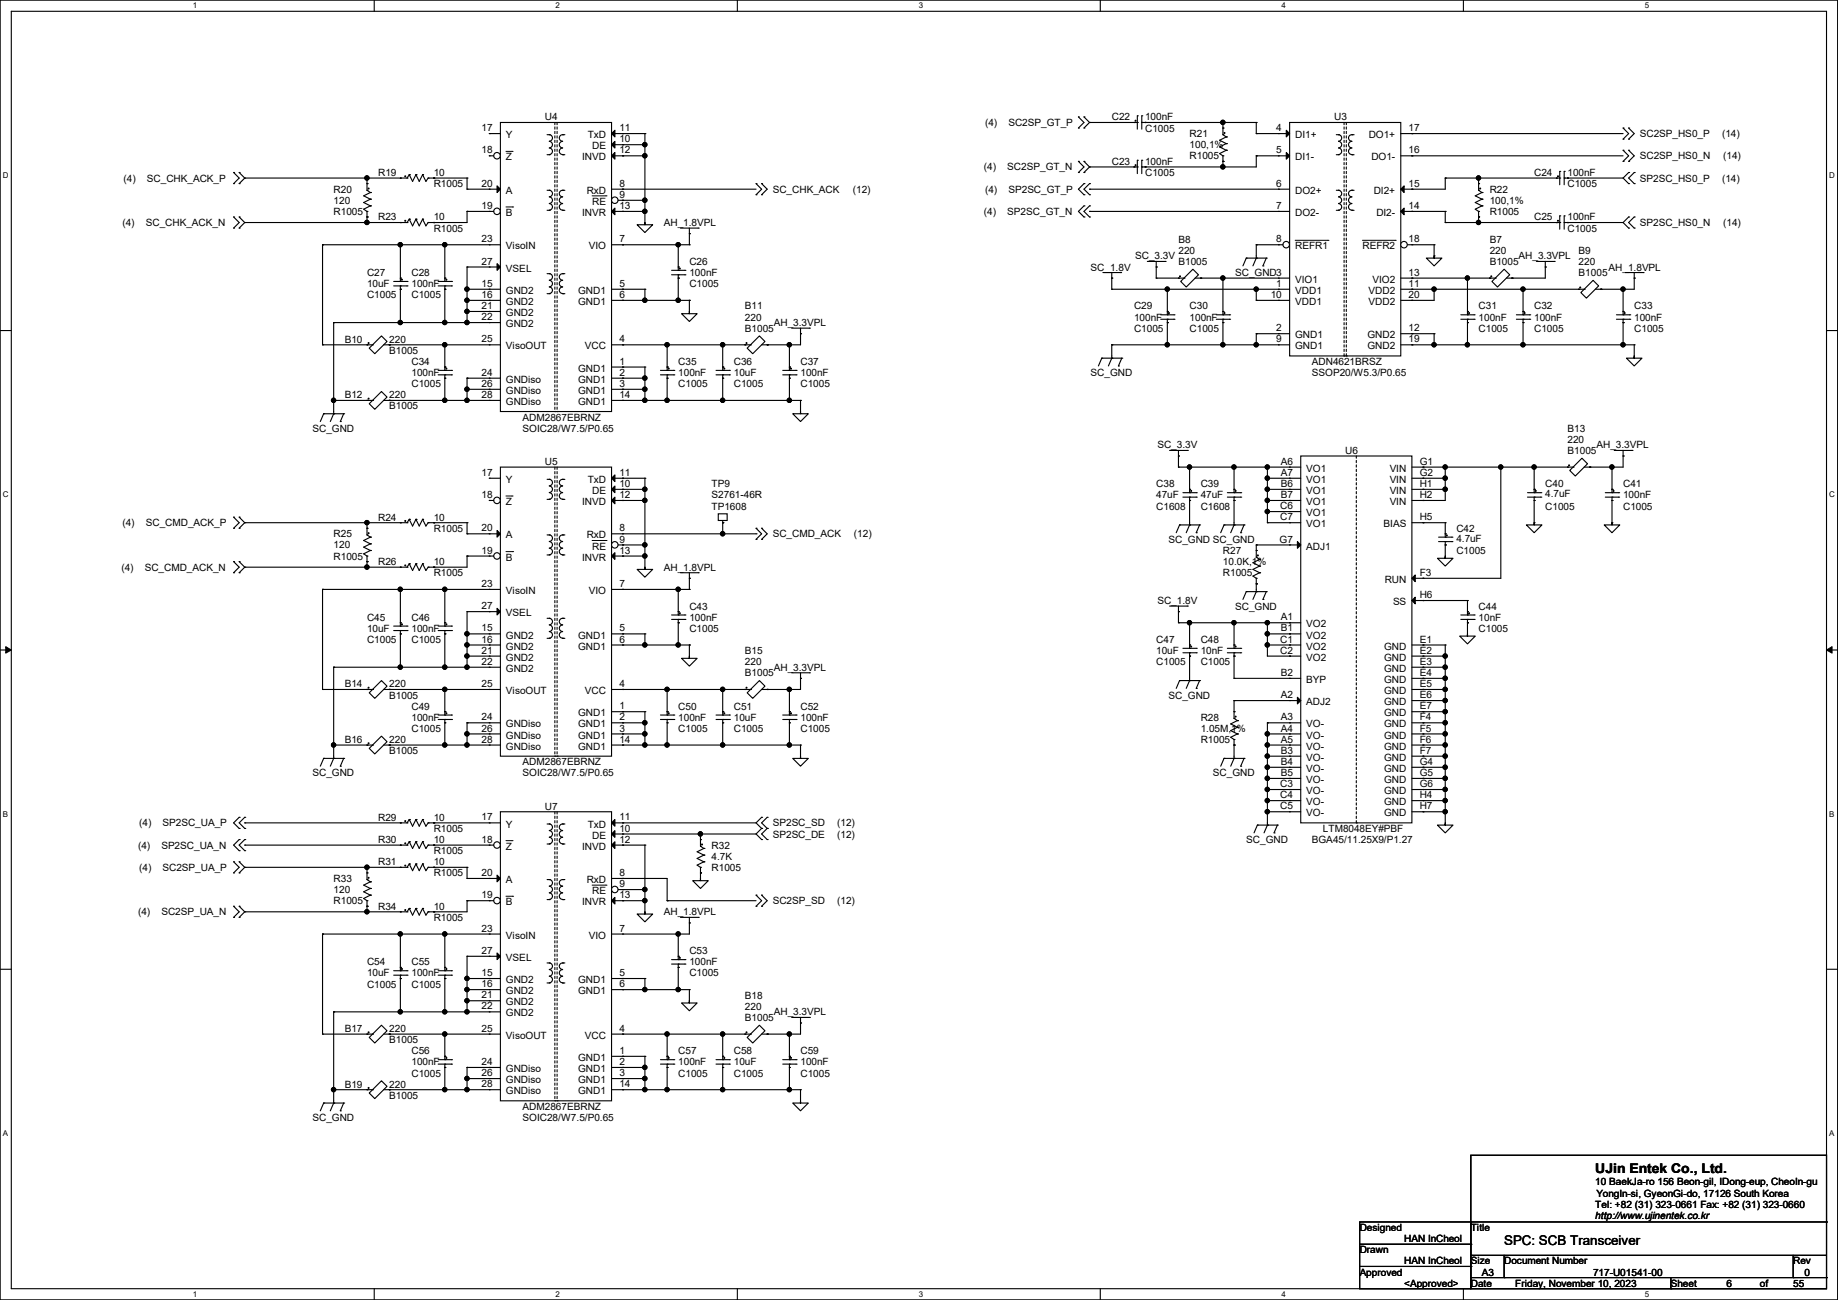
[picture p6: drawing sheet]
<svg xmlns="http://www.w3.org/2000/svg" width="420mm" height="297mm" viewBox="0 0 420 297" stroke-linecap="round" stroke-linejoin="round" font-family="sans-serif">
<defs><g id="words">
<g font-size="3">
<text x="364.5" y="268.1">UJin Entek Co., Ltd.</text>
<text x="343.7" y="284.5">SPC: SCB Transceiver</text>
</g>
<g font-size="2.3">
<text x="110" y="30">17</text>
<text x="124.5" y="27.5">U4</text>
<text x="141.5" y="30">11</text>
<text x="225.1" y="28.8">(4)</text>
<text x="230.4" y="28.8">SC2SP_GT_P</text>
<text x="254" y="27.5">C22</text>
<text x="261.7" y="27.5">100nF</text>
<text x="291.6" y="30">4</text>
<text x="304.8" y="27.5">U3</text>
<text x="321.9" y="30">17</text>
<text x="110" y="35.1">18</text>
<text x="115.6" y="31.6">Y</text>
<text x="134.3" y="31.6">TxD</text>
<text x="135.3" y="34.1">DE</text>
<text x="141.5" y="32.5">10</text>
<text x="141.5" y="35.1">12</text>
<text x="261.7" y="30.1">C1005</text>
<text x="271.8" y="31.3">R21</text>
<text x="271.8" y="33.9">100,1%</text>
<text x="291.6" y="35.1">5</text>
<text x="296" y="31.6">DI1+</text>
<text x="312.8" y="31.6">DO1+</text>
<text x="321.9" y="35.1">16</text>
<text x="374.7" y="31.3">SC2SP_HS0_P</text>
<text x="393.5" y="31.3">(14)</text>
<text x="28.2" y="41.5">(4)</text>
<text x="33.6" y="41.5">SC_CHK_ACK_P</text>
<text x="86.4" y="40.2">R19</text>
<text x="99.1" y="40.2">10</text>
<text x="115.6" y="36.7">Z</text>
<text x="133" y="36.7">INVD</text>
<text x="224.8" y="38.9">(4)</text>
<text x="230.2" y="38.9">SC2SP_GT_N</text>
<text x="254" y="37.7">C23</text>
<text x="261.7" y="37.7">100nF</text>
<text x="261.7" y="40.2">C1005</text>
<text x="271.8" y="36.4">R1005</text>
<text x="296" y="36.7">DI1-</text>
<text x="313.4" y="36.7">DO1-</text>
<text x="350.6" y="40.2">C24</text>
<text x="358.2" y="40.2">100nF</text>
<text x="374.7" y="36.4">SC2SP_HS0_N</text>
<text x="374.7" y="41.5">SP2SC_HS0_P</text>
<text x="393.5" y="41.5">(14)</text>
<text x="393.8" y="36.4">(14)</text>
<text x="76.2" y="44">R20</text>
<text x="76.2" y="46.6">120</text>
<text x="99.1" y="42.8">R1005</text>
<text x="110" y="47.8">19</text>
<text x="110" y="42.7">20</text>
<text x="115.6" y="44.3">A</text>
<text x="134.1" y="44.3">RxD</text>
<text x="135.3" y="46.8">RE</text>
<text x="141.5" y="42.7">8</text>
<text x="141.5" y="45.2">9</text>
<text x="141.5" y="47.8">13</text>
<text x="176.6" y="44">SC_CHK_ACK</text>
<text x="194.9" y="44">(12)</text>
<text x="225.1" y="44">(4)</text>
<text x="230.4" y="44">SP2SC_GT_P</text>
<text x="291.6" y="42.7">6</text>
<text x="291.6" y="47.8">7</text>
<text x="296" y="44.3">DO2+</text>
<text x="313.9" y="44.3">DI2+</text>
<text x="321.9" y="42.7">15</text>
<text x="321.9" y="47.8">14</text>
<text x="340.4" y="44">R22</text>
<text x="340.4" y="46.6">100,1%</text>
<text x="358.2" y="42.8">C1005</text>
<text x="28" y="51.6">(4)</text>
<text x="33.3" y="51.6">SC_CHK_ACK_N</text>
<text x="76.2" y="49.1">R1005</text>
<text x="86.4" y="50.4">R23</text>
<text x="99.1" y="52.9">R1005</text>
<text x="99.1" y="50.4">10</text>
<text x="115.6" y="49.4">B</text>
<text x="133" y="49.4">INVR</text>
<text x="151.7" y="51.6">AH_1.8VPL</text>
<text x="224.8" y="49.1">(4)</text>
<text x="230.2" y="49.1">SP2SC_GT_N</text>
<text x="296" y="49.4">DO2-</text>
<text x="314.5" y="49.4">DI2-</text>
<text x="340.4" y="49.1">R1005</text>
<text x="350.6" y="50.4">C25</text>
<text x="358.2" y="50.4">100nF</text>
<text x="358.2" y="52.9">C1005</text>
<text x="374.7" y="51.6">SP2SC_HS0_N</text>
<text x="393.8" y="51.6">(14)</text>
<text x="110" y="55.4">23</text>
<text x="115.6" y="57">VisoIN</text>
<text x="134.5" y="57">VIO</text>
<text x="141.5" y="55.4">7</text>
<text x="259.4" y="59.3">SC_3.3V</text>
<text x="269.3" y="55.5">B8</text>
<text x="269.3" y="58">220</text>
<text x="291.6" y="55.4">8</text>
<text x="296" y="57">REFR1</text>
<text x="311.3" y="57">REFR2</text>
<text x="321.9" y="55.4">18</text>
<text x="340.4" y="55.5">B7</text>
<text x="340.4" y="58">220</text>
<text x="347" y="59.3">AH_3.3VPL</text>
<text x="360.7" y="58">B9</text>
<text x="83.9" y="63.1">C27</text>
<text x="83.9" y="65.6">10uF</text>
<text x="94" y="63.1">C28</text>
<text x="94" y="65.6">100nF</text>
<text x="110" y="60.5">27</text>
<text x="110" y="65.5">15</text>
<text x="115.6" y="62.1">VSEL</text>
<text x="141.5" y="65.5">5</text>
<text x="157.5" y="60.5">C26</text>
<text x="157.5" y="63.1">100nF</text>
<text x="157.5" y="65.6">C1005</text>
<text x="249.2" y="61.8">SC_1.8V</text>
<text x="269.3" y="60.5">B1005</text>
<text x="282.2" y="63.1">SC_GND3</text>
<text x="291.6" y="65.5">1</text>
<text x="296" y="64.6">VIO1</text>
<text x="313.6" y="64.6">VIO2</text>
<text x="321.9" y="63">13</text>
<text x="321.9" y="65.5">11</text>
<text x="340.4" y="60.5">B1005</text>
<text x="360.7" y="60.5">220</text>
<text x="360.7" y="63.1">B1005</text>
<text x="367.6" y="61.8">AH_1.8VPL</text>
<text x="83.9" y="68.2">C1005</text>
<text x="94" y="68.2">C1005</text>
<text x="110" y="70.6">21</text>
<text x="110" y="68.1">16</text>
<text x="115.6" y="67.1">GND2</text>
<text x="115.6" y="69.7">GND2</text>
<text x="132.1" y="69.7">GND1</text>
<text x="132.1" y="67.1">GND1</text>
<text x="141.5" y="68.1">6</text>
<text x="170.2" y="70.7">B11</text>
<text x="259.1" y="70.7">C29</text>
<text x="271.8" y="70.7">C30</text>
<text x="290.4" y="68.1">10</text>
<text x="296" y="67.1">VDD1</text>
<text x="296" y="69.7">VDD1</text>
<text x="312.7" y="67.1">VDD2</text>
<text x="312.7" y="69.7">VDD2</text>
<text x="321.9" y="68.1">20</text>
<text x="337.9" y="70.7">C31</text>
<text x="350.6" y="70.7">C32</text>
<text x="373.4" y="70.7">C33</text>
<text x="110" y="73.2">22</text>
<text x="115.6" y="72.2">GND2</text>
<text x="115.6" y="74.8">GND2</text>
<text x="170.2" y="73.2">220</text>
<text x="170.2" y="75.8">B1005</text>
<text x="176.8" y="74.5">AH_3.3VPL</text>
<text x="259.1" y="73.2">100nF</text>
<text x="259.1" y="75.8">C1005</text>
<text x="271.8" y="73.2">100nF</text>
<text x="271.8" y="75.8">C1005</text>
<text x="291.6" y="75.7">2</text>
<text x="296" y="77.3">GND1</text>
<text x="312.5" y="77.3">GND2</text>
<text x="321.9" y="75.7">12</text>
<text x="337.9" y="73.2">100nF</text>
<text x="337.9" y="75.8">C1005</text>
<text x="350.6" y="73.2">100nF</text>
<text x="350.6" y="75.8">C1005</text>
<text x="373.4" y="73.2">100nF</text>
<text x="373.4" y="75.8">C1005</text>
<text x="78.8" y="78.3">B10</text>
<text x="88.9" y="78.3">220</text>
<text x="88.9" y="80.9">B1005</text>
<text x="94" y="83.4">C34</text>
<text x="110" y="78.2">25</text>
<text x="115.6" y="79.8">VisoOUT</text>
<text x="133.6" y="79.8">VCC</text>
<text x="141.5" y="78.2">4</text>
<text x="141.5" y="83.3">1</text>
<text x="155" y="83.4">C35</text>
<text x="167.7" y="83.4">C36</text>
<text x="182.9" y="83.4">C37</text>
<text x="291.6" y="78.2">9</text>
<text x="296" y="79.8">GND1</text>
<text x="299.8" y="83.4">ADN4621BRSZ</text>
<text x="312.5" y="79.8">GND2</text>
<text x="321.9" y="78.2">19</text>
<text x="94" y="85.9">100nF</text>
<text x="94" y="88.5">C1005</text>
<text x="110" y="85.9">24</text>
<text x="110" y="88.4">26</text>
<text x="115.6" y="87.5">GNDiso</text>
<text x="132.1" y="84.9">GND1</text>
<text x="132.1" y="87.5">GND1</text>
<text x="141.5" y="88.4">3</text>
<text x="141.5" y="85.9">2</text>
<text x="155" y="85.9">100nF</text>
<text x="155" y="88.5">C1005</text>
<text x="167.7" y="85.9">10uF</text>
<text x="167.7" y="88.5">C1005</text>
<text x="182.9" y="85.9">100nF</text>
<text x="182.9" y="88.5">C1005</text>
<text x="249.2" y="85.9">SC_GND</text>
<text x="299.8" y="85.9">SSOP20/W5.3/P0.65</text>
<text x="78.8" y="91">B12</text>
<text x="88.9" y="91">220</text>
<text x="88.9" y="93.6">B1005</text>
<text x="110" y="90.9">28</text>
<text x="115.6" y="90">GNDiso</text>
<text x="115.6" y="92.5">GNDiso</text>
<text x="132.1" y="90">GND1</text>
<text x="132.1" y="92.5">GND1</text>
<text x="141.5" y="90.9">14</text>
<text x="71.4" y="98.6">SC_GND</text>
<text x="119.4" y="96.1">ADM2867EBRNZ</text>
<text x="119.4" y="98.6">SOIC28/W7.5/P0.65</text>
<text x="358.2" y="98.6">B13</text>
<text x="358.2" y="101.2">220</text>
<text x="124.5" y="106.3">U5</text>
<text x="264.5" y="102.4">SC_3.3V</text>
<text x="292.7" y="106.2">A6</text>
<text x="298.5" y="107.8">VO1</text>
<text x="307.4" y="103.7">U6</text>
<text x="317.5" y="107.8">VIN</text>
<text x="324.4" y="106.2">G1</text>
<text x="358.2" y="103.7">B1005</text>
<text x="364.8" y="102.4">AH_3.3VPL</text>
<text x="110" y="108.7">17</text>
<text x="110" y="113.8">18</text>
<text x="115.6" y="110.3">Y</text>
<text x="134.3" y="110.3">TxD</text>
<text x="135.3" y="112.9">DE</text>
<text x="141.5" y="108.7">11</text>
<text x="141.5" y="111.3">10</text>
<text x="141.5" y="113.8">12</text>
<text x="162.6" y="111.3">TP9</text>
<text x="162.6" y="113.9">S2761-46R</text>
<text x="264.2" y="111.3">C38</text>
<text x="264.2" y="113.9">47uF</text>
<text x="274.4" y="111.3">C39</text>
<text x="274.4" y="113.9">47uF</text>
<text x="292.7" y="108.7">A7</text>
<text x="292.7" y="111.3">B6</text>
<text x="292.7" y="113.8">B7</text>
<text x="298.5" y="110.3">VO1</text>
<text x="298.5" y="112.9">VO1</text>
<text x="317.5" y="110.3">VIN</text>
<text x="317.5" y="112.9">VIN</text>
<text x="324.4" y="108.7">G2</text>
<text x="324.4" y="111.3">H1</text>
<text x="324.4" y="113.8">H2</text>
<text x="353.1" y="111.3">C40</text>
<text x="353.1" y="113.6">4.7uF</text>
<text x="370.9" y="111.3">C41</text>
<text x="370.9" y="113.9">100nF</text>
<text x="86.4" y="119">R24</text>
<text x="99.1" y="119">10</text>
<text x="115.6" y="115.4">Z</text>
<text x="133" y="115.4">INVD</text>
<text x="162.6" y="116.4">TP1608</text>
<text x="264.2" y="116.4">C1608</text>
<text x="274.4" y="116.4">C1608</text>
<text x="292.5" y="116.3">C6</text>
<text x="292.5" y="118.9">C7</text>
<text x="298.5" y="115.4">VO1</text>
<text x="298.5" y="117.9">VO1</text>
<text x="317.5" y="115.4">VIN</text>
<text x="324.4" y="118.9">H5</text>
<text x="353.1" y="116.4">C1005</text>
<text x="370.9" y="116.4">C1005</text>
<text x="28" y="120.2">(4)</text>
<text x="33.3" y="120.2">SC_CMD_ACK_P</text>
<text x="76.2" y="122.8">R25</text>
<text x="76.2" y="125.3">120</text>
<text x="99.1" y="121.5">R1005</text>
<text x="110" y="121.4">20</text>
<text x="115.6" y="123">A</text>
<text x="134.1" y="123">RxD</text>
<text x="135.3" y="125.6">RE</text>
<text x="141.5" y="121.4">8</text>
<text x="141.5" y="124">9</text>
<text x="176.6" y="122.8">SC_CMD_ACK</text>
<text x="195.1" y="122.8">(12)</text>
<text x="267" y="124">SC_GND SC_GND</text>
<text x="292.4" y="124">G7</text>
<text x="298.5" y="120.5">VO1</text>
<text x="298.5" y="125.6">ADJ1</text>
<text x="316.1" y="120.5">BIAS</text>
<text x="332.8" y="121.5">C42</text>
<text x="332.8" y="123.8">4.7uF</text>
<text x="27.7" y="130.4">(4)</text>
<text x="33.1" y="130.4">SC_CMD_ACK_N</text>
<text x="76.2" y="127.8">R1005</text>
<text x="86.4" y="129.1">R26</text>
<text x="99.1" y="131.7">R1005</text>
<text x="99.1" y="129.1">10</text>
<text x="110" y="126.5">19</text>
<text x="115.6" y="128.1">B</text>
<text x="133" y="128.1">INVR</text>
<text x="141.5" y="126.5">13</text>
<text x="151.7" y="130.4">AH_1.8VPL</text>
<text x="279.4" y="126.6">R27</text>
<text x="279.4" y="129.1">10.0K,1%</text>
<text x="279.4" y="131.7">R1005</text>
<text x="324.4" y="131.6">F3</text>
<text x="332.8" y="126.6">C1005</text>
<text x="110" y="134.1">23</text>
<text x="115.6" y="135.7">VisoIN</text>
<text x="134.5" y="135.7">VIO</text>
<text x="141.5" y="134.1">7</text>
<text x="316.4" y="133.2">RUN</text>
<text x="324.4" y="136.7">H6</text>
<text x="83.9" y="141.8">C45</text>
<text x="94" y="141.8">C46</text>
<text x="110" y="139.2">27</text>
<text x="115.6" y="140.8">VSEL</text>
<text x="157.5" y="139.3">C43</text>
<text x="157.5" y="141.8">100nF</text>
<text x="264.5" y="138">SC_1.8V</text>
<text x="282.2" y="139.3">SC_GND</text>
<text x="292.7" y="141.7">A1</text>
<text x="298.5" y="143.3">VO2</text>
<text x="318.3" y="138.3">SS</text>
<text x="337.9" y="139.3">C44</text>
<text x="337.9" y="141.8">10nF</text>
<text x="83.9" y="144.4">10uF</text>
<text x="83.9" y="146.9">C1005</text>
<text x="94" y="144.4">100nF</text>
<text x="94" y="146.9">C1005</text>
<text x="110" y="144.3">15</text>
<text x="110" y="149.4">21</text>
<text x="110" y="146.8">16</text>
<text x="115.6" y="145.9">GND2</text>
<text x="115.6" y="148.4">GND2</text>
<text x="132.1" y="148.4">GND1</text>
<text x="132.1" y="145.9">GND1</text>
<text x="141.5" y="146.8">6</text>
<text x="141.5" y="144.3">5</text>
<text x="157.5" y="144.4">C1005</text>
<text x="170.2" y="149.4">B15</text>
<text x="264.2" y="146.9">C47</text>
<text x="264.2" y="149.4">10uF</text>
<text x="274.4" y="146.9">C48</text>
<text x="274.4" y="149.4">10nF</text>
<text x="292.5" y="146.8">C1</text>
<text x="292.5" y="149.4">C2</text>
<text x="292.7" y="144.3">B1</text>
<text x="298.5" y="145.9">VO2</text>
<text x="298.5" y="148.4">VO2</text>
<text x="316.3" y="148.4">GND</text>
<text x="324.4" y="146.8">E1</text>
<text x="324.4" y="149.4">E2</text>
<text x="337.9" y="144.4">C1005</text>
<text x="110" y="151.9">22</text>
<text x="115.6" y="151">GND2</text>
<text x="115.6" y="153.5">GND2</text>
<text x="170.2" y="152">220</text>
<text x="170.2" y="154.5">B1005</text>
<text x="176.8" y="153.2">AH_3.3VPL</text>
<text x="264.2" y="152">C1005</text>
<text x="274.4" y="152">C1005</text>
<text x="292.7" y="154.4">B2</text>
<text x="298.5" y="151">VO2</text>
<text x="316.3" y="151">GND</text>
<text x="316.3" y="153.5">GND</text>
<text x="324.4" y="151.9">E3</text>
<text x="324.4" y="154.4">E4</text>
<text x="78.8" y="157.1">B14</text>
<text x="88.9" y="157.1">220</text>
<text x="88.9" y="159.6">B1005</text>
<text x="110" y="157">25</text>
<text x="115.6" y="158.6">VisoOUT</text>
<text x="133.6" y="158.6">VCC</text>
<text x="141.5" y="157">4</text>
<text x="267" y="159.6">SC_GND</text>
<text x="292.7" y="159.5">A2</text>
<text x="298.5" y="156">BYP</text>
<text x="298.5" y="161.1">ADJ2</text>
<text x="316.3" y="156">GND</text>
<text x="316.3" y="158.6">GND</text>
<text x="316.3" y="161.1">GND</text>
<text x="324.4" y="157">E5</text>
<text x="324.4" y="159.5">E6</text>
<text x="94" y="162.1">C49</text>
<text x="94" y="164.7">100nF</text>
<text x="94" y="167.2">C1005</text>
<text x="110" y="164.6">24</text>
<text x="110" y="167.1">26</text>
<text x="115.6" y="166.2">GNDiso</text>
<text x="132.1" y="163.7">GND1</text>
<text x="132.1" y="166.2">GND1</text>
<text x="141.5" y="162.1">1</text>
<text x="141.5" y="167.1">3</text>
<text x="141.5" y="164.6">2</text>
<text x="155" y="162.1">C50</text>
<text x="155" y="164.7">100nF</text>
<text x="155" y="167.2">C1005</text>
<text x="167.7" y="162.1">C51</text>
<text x="167.7" y="164.7">10uF</text>
<text x="167.7" y="167.2">C1005</text>
<text x="182.9" y="162.1">C52</text>
<text x="182.9" y="164.7">100nF</text>
<text x="182.9" y="167.2">C1005</text>
<text x="274.4" y="164.7">R28</text>
<text x="274.4" y="167.2">1.05M,1%</text>
<text x="292.7" y="164.6">A3</text>
<text x="292.7" y="167.1">A4</text>
<text x="298.5" y="166.2">VO-</text>
<text x="316.3" y="163.7">GND</text>
<text x="316.3" y="166.2">GND</text>
<text x="324.4" y="162.1">E7</text>
<text x="324.4" y="164.6">F4</text>
<text x="324.4" y="167.1">F5</text>
<text x="78.8" y="169.8">B16</text>
<text x="88.9" y="169.8">220</text>
<text x="88.9" y="172.3">B1005</text>
<text x="110" y="169.7">28</text>
<text x="115.6" y="168.7">GNDiso</text>
<text x="115.6" y="171.3">GNDiso</text>
<text x="132.1" y="168.7">GND1</text>
<text x="132.1" y="171.3">GND1</text>
<text x="141.5" y="169.7">14</text>
<text x="274.4" y="169.8">R1005</text>
<text x="292.7" y="169.7">A5</text>
<text x="292.7" y="172.2">B3</text>
<text x="298.5" y="168.7">VO-</text>
<text x="298.5" y="171.3">VO-</text>
<text x="298.5" y="173.8">VO-</text>
<text x="316.3" y="168.7">GND</text>
<text x="316.3" y="171.3">GND</text>
<text x="316.3" y="173.8">GND</text>
<text x="324.4" y="169.7">F6</text>
<text x="324.4" y="172.2">F7</text>
<text x="71.4" y="177.4">SC_GND</text>
<text x="119.4" y="174.8">ADM2867EBRNZ</text>
<text x="119.4" y="177.4">SOIC28/W7.5/P0.65</text>
<text x="277.2" y="177.4">SC_GND</text>
<text x="292.5" y="179.8">C3</text>
<text x="292.7" y="174.8">B4</text>
<text x="292.7" y="177.3">B5</text>
<text x="298.5" y="176.4">VO-</text>
<text x="298.5" y="178.9">VO-</text>
<text x="316.3" y="176.4">GND</text>
<text x="316.3" y="178.9">GND</text>
<text x="324.4" y="174.8">G4</text>
<text x="324.4" y="177.3">G5</text>
<text x="324.4" y="179.8">G6</text>
<text x="124.5" y="185">U7</text>
<text x="292.5" y="182.4">C4</text>
<text x="292.5" y="184.9">C5</text>
<text x="298.5" y="181.4">VO-</text>
<text x="298.5" y="184">VO-</text>
<text x="316.3" y="181.4">GND</text>
<text x="316.3" y="184">GND</text>
<text x="324.4" y="182.4">H4</text>
<text x="324.4" y="184.9">H7</text>
<text x="31.8" y="188.8">(4)</text>
<text x="37.1" y="188.8">SP2SC_UA_P</text>
<text x="86.4" y="187.5">R29</text>
<text x="99.1" y="190.1">R1005</text>
<text x="99.1" y="187.5">10</text>
<text x="110" y="187.5">17</text>
<text x="115.6" y="189.1">Y</text>
<text x="134.3" y="189.1">TxD</text>
<text x="135.3" y="191.6">DE</text>
<text x="141.5" y="187.5">11</text>
<text x="141.5" y="190">10</text>
<text x="176.6" y="188.8">SP2SC_SD</text>
<text x="176.6" y="191.3">SP2SC_DE</text>
<text x="191.3" y="188.8">(12)</text>
<text x="191.3" y="191.3">(12)</text>
<text x="298.5" y="186.5">VO-</text>
<text x="302.3" y="190.1">LTM8048EY#PBF</text>
<text x="316.3" y="186.5">GND</text>
<text x="31.5" y="193.9">(4)</text>
<text x="36.9" y="193.9">SP2SC_UA_N</text>
<text x="86.4" y="192.6">R30</text>
<text x="86.4" y="197.7">R31</text>
<text x="99.1" y="195.2">R1005</text>
<text x="99.1" y="192.6">10</text>
<text x="99.1" y="197.7">10</text>
<text x="110" y="192.5">18</text>
<text x="115.6" y="194.1">Z</text>
<text x="133" y="194.1">INVD</text>
<text x="141.5" y="192.5">12</text>
<text x="162.6" y="193.9">R32</text>
<text x="162.6" y="196.4">4.7K</text>
<text x="284.8" y="192.6">SC_GND</text>
<text x="299.8" y="192.6">BGA45/11.25X9/P1.27</text>
<text x="31.8" y="199">(4)</text>
<text x="37.1" y="199">SC2SP_UA_P</text>
<text x="76.2" y="201.5">R33</text>
<text x="99.1" y="200.2">R1005</text>
<text x="110" y="200.2">20</text>
<text x="115.6" y="201.8">A</text>
<text x="134.1" y="201.8">RxD</text>
<text x="141.5" y="200.2">8</text>
<text x="141.5" y="202.7">9</text>
<text x="162.6" y="199">R1005</text>
<text x="31.5" y="209.1">(4)</text>
<text x="36.9" y="209.1">SC2SP_UA_N</text>
<text x="76.2" y="204">120</text>
<text x="76.2" y="206.6">R1005</text>
<text x="86.4" y="207.9">R34</text>
<text x="99.1" y="207.9">10</text>
<text x="110" y="205.2">19</text>
<text x="115.6" y="206.8">B</text>
<text x="133" y="206.8">INVR</text>
<text x="135.3" y="204.3">RE</text>
<text x="141.5" y="205.2">13</text>
<text x="151.7" y="209.1">AH_1.8VPL</text>
<text x="176.6" y="206.6">SC2SP_SD</text>
<text x="191.3" y="206.6">(12)</text>
<text x="99.1" y="210.4">R1005</text>
<text x="110" y="212.9">23</text>
<text x="115.6" y="214.5">VisoIN</text>
<text x="134.5" y="214.5">VIO</text>
<text x="141.5" y="212.9">7</text>
<text x="83.9" y="220.6">C54</text>
<text x="94" y="220.6">C55</text>
<text x="110" y="217.9">27</text>
<text x="115.6" y="219.5">VSEL</text>
<text x="157.5" y="218">C53</text>
<text x="157.5" y="220.6">100nF</text>
<text x="83.9" y="223.1">10uF</text>
<text x="83.9" y="225.6">C1005</text>
<text x="94" y="223.1">100nF</text>
<text x="94" y="225.6">C1005</text>
<text x="110" y="223">15</text>
<text x="110" y="225.5">16</text>
<text x="115.6" y="224.6">GND2</text>
<text x="115.6" y="227.2">GND2</text>
<text x="132.1" y="227.2">GND1</text>
<text x="132.1" y="224.6">GND1</text>
<text x="141.5" y="225.5">6</text>
<text x="141.5" y="223">5</text>
<text x="157.5" y="223.1">C1005</text>
<text x="110" y="228.1">21</text>
<text x="110" y="230.6">22</text>
<text x="115.6" y="229.7">GND2</text>
<text x="115.6" y="232.2">GND2</text>
<text x="170.2" y="228.2">B18</text>
<text x="170.2" y="230.7">220</text>
<text x="170.2" y="233.3">B1005</text>
<text x="176.8" y="232">AH_3.3VPL</text>
<text x="78.8" y="235.8">B17</text>
<text x="88.9" y="235.8">220</text>
<text x="88.9" y="238.3">B1005</text>
<text x="110" y="235.7">25</text>
<text x="115.6" y="237.3">VisoOUT</text>
<text x="133.6" y="237.3">VCC</text>
<text x="141.5" y="235.7">4</text>
<text x="94" y="240.9">C56</text>
<text x="94" y="243.4">100nF</text>
<text x="94" y="246">C1005</text>
<text x="110" y="243.3">24</text>
<text x="110" y="245.9">26</text>
<text x="115.6" y="244.9">GNDiso</text>
<text x="132.1" y="242.4">GND1</text>
<text x="132.1" y="244.9">GND1</text>
<text x="141.5" y="240.8">1</text>
<text x="141.5" y="245.9">3</text>
<text x="141.5" y="243.3">2</text>
<text x="155" y="240.9">C57</text>
<text x="155" y="243.4">100nF</text>
<text x="155" y="246">C1005</text>
<text x="167.7" y="240.9">C58</text>
<text x="167.7" y="243.4">10uF</text>
<text x="167.7" y="246">C1005</text>
<text x="182.9" y="240.9">C59</text>
<text x="182.9" y="243.4">100nF</text>
<text x="182.9" y="246">C1005</text>
<text x="78.8" y="248.5">B19</text>
<text x="88.9" y="248.5">220</text>
<text x="88.9" y="251">B1005</text>
<text x="110" y="248.4">28</text>
<text x="115.6" y="247.5">GNDiso</text>
<text x="115.6" y="250">GNDiso</text>
<text x="132.1" y="247.5">GND1</text>
<text x="132.1" y="250">GND1</text>
<text x="141.5" y="248.4">14</text>
<text x="71.4" y="256.1">SC_GND</text>
<text x="119.4" y="253.6">ADM2867EBRNZ</text>
<text x="119.4" y="256.1">SOIC28/W7.5/P0.65</text>
<text x="364.5" y="270.8">10 BaekJa-ro 156 Beon-gil, IDong-eup, CheoIn-gu</text>
<text x="364.5" y="275.9">Tel: +82 (31) 323-0661 Fax: +82 (31) 323-0660</text>
<text x="364.8" y="273.4">YongIn-si, GyeonGi-do, 17126 South Korea</text>
<text x="310.7" y="281.3">Designed</text>
<text x="336.1" y="281.3">Title</text>
<text x="364.5" y="278.5">http://www.ujinentek.co.kr</text>
<text x="310.7" y="286.3">Drawn</text>
<text x="320.8" y="283.8">HAN InCheol</text>
<text x="310.7" y="291.4">Approved</text>
<text x="320.8" y="294">&lt;Approved&gt;</text>
<text x="320.8" y="288.9">HAN InCheol</text>
<text x="336.1" y="288.9">Size</text>
<text x="336.1" y="294">Date</text>
<text x="338.6" y="291.4">A3</text>
<text x="343.7" y="288.9">Document Number</text>
<text x="346.2" y="294">Friday, November 10, 2023</text>
<text x="364" y="291.4">717-U01541-00</text>
<text x="381.8" y="294">Sheet</text>
<text x="394.5" y="294">6</text>
<text x="402.1" y="294">of</text>
<text x="409.7" y="288.9">Rev</text>
<text x="409.7" y="294">55</text>
<text x="412.3" y="291.4">0</text>
</g>
<g font-size="1.8">
<text x="44" y="1.9">1</text>
<text x="127" y="1.9">2</text>
<text x="209.9" y="1.9">3</text>
<text x="292.9" y="1.9">4</text>
<text x="375.8" y="1.9">5</text>
<text x=".7" y="40.6">D</text>
<text x="418" y="40.6">D</text>
<text x=".7" y="113.6">C</text>
<text x="418" y="113.6">C</text>
<text x=".7" y="186.6">B</text>
<text x="418" y="186.6">B</text>
<text x=".7" y="259.5">A</text>
<text x="418" y="259.5">A</text>
<text x="44" y="296.3">1</text>
<text x="127" y="296.3">2</text>
<text x="209.9" y="296.3">3</text>
<text x="292.9" y="296.3">4</text>
<text x="375.8" y="296.3">5</text>
</g>
</g></defs>
<path d="M0 0h419.9v297h-419.9zM2.6 2.6h414.8v291.8h-414.8z" fill="none" stroke="#000" stroke-width=".25"/>
<g fill="#fff">
<path d="M44 .3h1v2h-1z"/>
<path d="M44 294.7h1v2h-1z"/>
</g>
<path d="M85.5 0v2.6M85.5 294.4v2.6" fill="none" stroke="#000" stroke-width=".25"/>
<g fill="#fff">
<path d="M127 .3h.9v2h-.9z"/>
<path d="M127 294.7h.9v2h-.9z"/>
</g>
<path d="M168.5 0v2.6M168.5 294.4v2.6" fill="none" stroke="#000" stroke-width=".25"/>
<g fill="#fff">
<path d="M209.9 .3h1v2h-1z"/>
<path d="M209.9 294.7h1v2h-1z"/>
</g>
<path d="M251.4 0v2.6M251.4 294.4v2.6" fill="none" stroke="#000" stroke-width=".25"/>
<g fill="#fff">
<path d="M292.9 .3h.9v2h-.9z"/>
<path d="M292.9 294.7h.9v2h-.9z"/>
</g>
<path d="M334.4 0v2.6M334.4 294.4v2.6" fill="none" stroke="#000" stroke-width=".25"/>
<g fill="#fff">
<path d="M375.8 .3h1v2h-1z"/>
<path d="M375.8 294.7h1v2h-1z"/>
<path d="M.7 39h1.2v2h-1.2z"/>
<path d="M418 39h1.3v2h-1.3z"/>
<path d="M.7 112h1.2v2h-1.2z"/>
<path d="M418 112h1.3v2h-1.3z"/>
</g>
<path d="M0 75.5h2.6M417.4 75.5h2.5" fill="none" stroke="#000" stroke-width=".25"/>
<g fill="#fff">
<path d="M.7 185h1.2v1.9h-1.2z"/>
<path d="M418 185h1.2v1.9h-1.2z"/>
</g>
<path d="M0 148.5h2.6M417.4 148.5h2.5" fill="none" stroke="#000" stroke-width=".25"/>
<path d="M1.3 147.7l1.3 .8-1.3 .7zM417.4 148.5l1.2-.8v1.5z" fill="#000" stroke="#000" stroke-width=".23"/>
<g fill="#fff">
<path d="M.7 257.9h1.2v2h-1.2z"/>
<path d="M418 257.9h1.2v2h-1.2z"/>
</g>
<g fill="none" stroke="#000" stroke-width=".25">
<path d="M53.4 39.4h.1M53.4 39.4l1.3 1.3-1.3 1.3M54.7 39.4h.1M54.7 39.4l1.2 1.3-1.2 1.3M114.3 28h25.4v66h-25.4zM125 35.3h.5M125 30.8h.5M125.5 30.8h.1M125.5 35.3h.1M125.5 30.8a.76 .76 0 0 1 .7 .7 .76 .76 0 0 1-.7 .8 .74 .74 0 0 1 .7 .7 .74 .74 0 0 1-.7 .8M125.5 33.8a.74 .74 0 0 1 .7 .8 .74 .74 0 0 1-.7 .7M128.6 30.8a.76 .76 0 0 0-.8 .7 .76 .76 0 0 0 .8 .8 .74 .74 0 0 0-.8 .7 .74 .74 0 0 0 .8 .8"/>
<path d="M128.6 33.8a.74 .74 0 0 0-.8 .8 .74 .74 0 0 0 .8 .7M128.6 35.3h.1M128.6 30.8h.1M128.6 35.3h.5M128.6 30.8h.5M139.7 30.5h2.6M139.7 33.1h2.6M142.3 30.5h.1M142.3 33.1h.1M246.4 29.3h.1M246.4 26.7h.1M246.4 39.4h.1"/>
<path d="M246.4 36.9h.1M246.4 26.7l1.3 1.3-1.3 1.3M246.4 36.9l1.3 1.2-1.3 1.3M247.7 26.7h.1M247.7 29.3h.1M247.7 36.9h.1M247.7 39.4h.1M247.7 26.7l1.3 1.3-1.3 1.3M247.7 36.9l1.3 1.2-1.3 1.3M370.9 29.3h.1M370.9 31.8h.1M370.9 34.3h.1"/>
<path d="M370.9 36.9h.1M370.9 29.3l1.3 1.2-1.3 1.3M370.9 34.3l1.3 1.3-1.3 1.3M372.2 29.3h.1M372.2 31.8h.1M372.2 34.3h.1M372.2 36.9h.1M372.2 39.4h.1M372.2 29.3l1.2 1.2-1.2 1.3M372.2 34.3l1.2 1.3-1.2 1.3M372.2 39.4l-1.3 1.3 1.3 1.3M373.4 39.4h.1"/>
<path d="M373.4 39.4l-1.2 1.3 1.2 1.3M53.4 42h.1M53.4 52.1h.1M53.4 49.6h.1M53.4 49.6l1.3 1.2-1.3 1.3M54.7 42h.1M54.7 49.6h.1M54.7 52.1h.1M54.7 49.6l1.2 1.2-1.2 1.3M125 43.5h.5M125 48h.5M125.5 43.5h.1"/>
<path d="M125.5 48h.1M125.5 45a.74 .74 0 0 1 .7 .7 .74 .74 0 0 1-.7 .8 .76 .76 0 0 1 .7 .7 .76 .76 0 0 1-.7 .8M125.5 43.5a.74 .74 0 0 1 .7 .7 .74 .74 0 0 1-.7 .8M128.6 43.5a.74 .74 0 0 0-.8 .7 .74 .74 0 0 0 .8 .8M128.6 45a.74 .74 0 0 0-.8 .7 .74 .74 0 0 0 .8 .8 .76 .76 0 0 0-.8 .7 .76 .76 0 0 0 .8 .8M128.6 43.5h.1M128.6 48h.1M128.6 43.5h.5M128.6 48h.5M139.7 43.2h2.6M142.3 43.2h.1M145.6 51.4h1.8v-.6v.6h1.7l-1.7 1.7z"/>
<path d="M155.5 52.1h4.1M157.5 53.4h.1M157.5 52.1v1.3M159.6 52.1h.1M172.8 42h.1M172.8 44.5h.1M172.8 42l1.2 1.2-1.2 1.3M174 42h.1M174 44.5h.1M174 42l1.3 1.2-1.3 1.3M247.7 42h.1M247.7 44.5h.1"/>
<path d="M247.7 47h.1M247.7 49.6h.1M247.7 42l-1.3 1.2 1.3 1.3M247.7 47l-1.3 1.3 1.3 1.3M249 42h.1M249 44.5h.1M249 47h.1M249 49.6h.1M249 47l-1.3 1.3 1.3 1.3M249 42l-1.3 1.2 1.3 1.3M262.2 59.7h4M264.2 59.7v1.3"/>
<path d="M266.2 59.7h.1M284.8 59h.1M284.8 59l-.8 1.7M284.8 59h4.5M287.1 59h.1M287.1 58.5v.5M287.1 59l-.8 1.7M289.3 59h.1M289.3 59l-.7 1.7M325.9 59h1.8v-.5v.5h1.8l-1.8 1.7zM351.1 59.7h4M353.1 59.7v1.3"/>
<path d="M355.1 59.7h.1M372.2 42h.1M372.2 49.6h.1M372.2 52.1h.1M372.2 49.6l-1.3 1.2 1.3 1.3M373.4 42h.1M373.4 52.1h.1M373.4 49.6h.1M373.4 49.6l-1.2 1.2 1.2 1.3M125 62.5h.5M125 67.1h.5M125.5 62.5h.1"/>
<path d="M125.5 67.1h.1M125.5 64.1a.74 .74 0 0 1 .7 .7 .74 .74 0 0 1-.7 .7M125.5 62.5a.74 .74 0 0 1 .7 .8 .74 .74 0 0 1-.7 .7M125.5 65.6a.74 .74 0 0 1 .7 .7 .74 .74 0 0 1-.7 .8M128.6 62.5a.74 .74 0 0 0-.8 .8 .74 .74 0 0 0 .8 .7M128.6 64.1a.74 .74 0 0 0-.8 .7 .74 .74 0 0 0 .8 .7M128.6 65.6a.74 .74 0 0 0-.8 .7 .74 .74 0 0 0 .8 .8M128.6 62.5h.1M128.6 67.1h.1M128.6 62.5h.5M128.6 67.1h.5M153.5 62.8h3"/>
<path d="M153.5 61.8h3M155 61.8h.1M155 62.8h.1M155 61h.1M155 63.5h.1M155 61v.8M155 62.8v.7M155.7 71.7h1.8v-.5v.5h1.8l-1.8 1.7zM156.5 62.8h.1M156.5 61.8h.1M180.9 75h4.1M182.9 76.2h.1"/>
<path d="M182.9 75v1.2M185 75h.1M252 62.3h4.1M254 63.5h.1M254 62.3v1.2M256.1 62.3h.1M264.2 61h.1M288.6 60.7h.1M353.1 61h.1M371.4 62.3h4.1M373.4 63.5h.1M373.4 62.3v1.2"/>
<path d="M375.5 62.3h.1M74 94.5h.1M74 94.5l-.8 1.8M74 94.5h4.5M76.2 94.5h.1M76.2 94.5l-.7 1.8M76.2 94v.5M77.8 96.3h.1M78.5 94.5h.1M78.5 94.5l-.7 1.8M181.1 94.5h1.8v-.5v.5h1.8l-1.8 1.8zM251.8 81.8h.1"/>
<path d="M251.8 81.8l-.8 1.8M251.8 81.8h4.5M254 81.8h.1M254 81.8l-.7 1.8M254 81.3v.5M255.6 83.6h.1M256.3 81.8h.1M256.3 81.8l-.7 1.8M371.6 81.8h1.8v-.5v.5h1.8l-1.8 1.8zM53.4 118.2h.1M53.4 118.2l1.3 1.2-1.3 1.3M54.7 118.2h.1"/>
<path d="M54.7 118.2l1.2 1.2-1.2 1.3M267.3 102.9h4M269.3 104.2h.1M269.3 102.9v1.3M269.5 119.9h.1M269.5 119.9l-.7 1.8M269.5 119.9h4.6M271.3 102.9h.1M271.8 119.9h.1M271.8 119.4v.5M271.8 119.9l-.7 1.8M274.1 119.9h.1"/>
<path d="M274.1 119.9l-.8 1.8M279.7 119.9h.1M279.7 119.9h4.6M279.7 119.9l-.8 1.8M282 119.9h.1M282 119.4v.5M282 119.9l-.8 1.8M284.3 119.9h.1M284.3 119.9l-.8 1.8M348.8 119.9h1.8v-.5v.5h1.7l-1.7 1.8zM349 113.6h3.1M349 112.6h3.1"/>
<path d="M350.6 112.6h.1M350.6 113.6h.1M350.6 111.8h.1M350.6 114.3h.1M350.6 111.8v.8M350.6 113.6v.7M352.1 113.6h.1M352.1 112.6h.1M366.6 119.9h1.7v-.5v.5h1.8l-1.8 1.8zM368.9 102.9h4M370.9 104.2h.1M370.9 102.9v1.3"/>
<path d="M372.9 102.9h.1M53.4 120.7h.1M53.4 130.9h.1M53.4 128.3h.1M53.4 128.3l1.3 1.3-1.3 1.3M54.7 120.7h.1M54.7 128.3h.1M54.7 130.9h.1M54.7 128.3l1.2 1.3-1.2 1.3M145.6 130.1h1.8v-.5v.5h1.7l-1.7 1.8zM155.5 130.9h4.1M157.5 132.1h.1"/>
<path d="M157.5 130.9v1.2M159.6 130.9h.1M172.8 120.7h.1M172.8 123.2h.1M172.8 120.7l1.2 1.3-1.2 1.2M174 120.7h.1M174 123.2h.1M174 120.7l1.3 1.3-1.3 1.2M267.3 138.5h4M269.3 139.7h.1M269.3 138.5v1.2M271.3 138.5h.1"/>
<path d="M273.3 121.7h.1M283.5 121.7h.1M284.8 135.2h.1M284.8 135.2l-.8 1.7M284.8 135.2h4.5M287.1 135.2h.1M287.1 135.2l-.8 1.7M287.1 134.7v.5M288.6 136.9h.1M289.3 135.2h.1M289.3 135.2l-.7 1.7M328.5 127.6h1.7v-.6v.6h1.8l-1.8 1.7z"/>
<path d="M155.7 150.4h1.8v-.5v.5h1.8l-1.8 1.8zM180.9 153.7h4.1M182.9 155h.1M182.9 153.7v1.3M185 153.7h.1M269.5 155.5h.1M269.5 155.5l-.7 1.8M269.5 155.5h4.6M271.8 155.5h.1M271.8 155.5l-.7 1.8M271.8 155v.5M273.3 157.3h.1"/>
<path d="M274.1 155.5h.1M274.1 155.5l-.8 1.8M333.5 145.3h1.8v-.5v.5h1.8l-1.8 1.8zM74 173.3h.1M74 173.3l-.8 1.7M74 173.3h4.5M76.2 173.3h.1M76.2 172.8v.5M76.2 173.3l-.7 1.7M77.8 175h.1M78.5 173.3h.1M78.5 173.3l-.7 1.7"/>
<path d="M178.9 164.4h3M178.9 163.4h3M180.4 163.4h.1M180.4 164.4h.1M180.4 162.6h.1M180.4 165.1h.1M180.4 162.6v.8M180.4 164.4v.7M181.1 173.3h1.8v-.5v.5h1.8l-1.8 1.7zM181.9 164.4h.1M181.9 163.4h.1M279.7 173.3h.1"/>
<path d="M279.7 173.3h4.6M279.7 173.3l-.8 1.7M282 173.3h.1M282 173.3l-.8 1.7M282 172.8v.5M283.5 175h.1M284.3 173.3h.1M284.3 173.3l-.8 1.7M53.4 199.4h.1M53.4 196.9h.1M53.4 196.9l1.3 1.3-1.3 1.2M54.7 186.7h.1"/>
<path d="M54.7 189.3h.1M54.7 191.8h.1M54.7 194.4h.1M54.7 196.9h.1M54.7 199.4h.1M54.7 186.7l-1.3 1.3 1.3 1.3M54.7 191.8l-1.3 1.3 1.3 1.3M54.7 196.9l1.2 1.3-1.2 1.2M55.9 186.7h.1M55.9 189.3h.1M55.9 191.8h.1M55.9 194.4h.1"/>
<path d="M55.9 186.7l-1.2 1.3 1.2 1.3M55.9 191.8l-1.2 1.3 1.2 1.3M83.9 199.4h.1M83.9 199.4v1.6M174 186.7h.1M174 189.3h.1M174 191.8h.1M174 186.7l-1.2 1.3 1.2 1.3M174 189.3l-1.2 1.2 1.2 1.3M175.3 189.3h.1M175.3 186.7h.1M175.3 191.8h.1"/>
<path d="M175.3 186.7l-1.3 1.3 1.3 1.3M175.3 189.3l-1.3 1.2 1.3 1.3M287.3 188.5h.1M287.3 188.5l-.7 1.8M287.3 188.5h4.6M289.6 188.5h.1M289.6 188.5l-.8 1.8M289.6 188v.5M291.1 190.3h.1M291.9 188.5h.1M291.9 188.5l-.8 1.8M328.5 188.5h1.7v-.5v.5h1.8l-1.8 1.8z"/>
<path d="M53.4 209.6h.1M53.4 207.1h.1M53.4 207.1l1.3 1.2-1.3 1.3M54.7 207.1h.1M54.7 209.6h.1M54.7 207.1l1.2 1.2-1.2 1.3M83.9 201h.1M83.9 207.1h.1M83.9 205.8h.1M83.9 205.8v1.3M83.9 201l.7 .5M84.6 204.5h.1"/>
<path d="M84.6 201.5h.1M84.6 203h.1M84.6 203l-1.5 .8 1.5 .7M84.6 201.5l-1.5 .7 1.5 .8M84.6 204.5l-1.5 .8 .8 .5M145.6 208.8h1.8v-.5v.5h1.7l-1.7 1.8zM155.5 209.6h4.1M157.5 210.9h.1M157.5 209.6v1.3M158.3 201.2h1.8v-.5v.5h1.7l-1.7 1.8zM159.6 209.6h.1M172.8 204.5h.1"/>
<path d="M172.8 207.1h.1M172.8 204.5l1.2 1.3-1.2 1.3M174 204.5h.1M174 207.1h.1M174 204.5l1.3 1.3-1.3 1.3M0 221.4h2.6M155.7 229.2h1.8v-.6v.6h1.8l-1.8 1.7zM180.9 232.5h4.1M182.9 233.7h.1M182.9 232.5v1.2M185 232.5h.1M417.4 221.4h2.5"/>
<path d="M74 252h.1M74 252l-.8 1.8M74 252h4.5M76.2 252h.1M76.2 251.5v.5M76.2 252l-.7 1.8M77.8 253.8h.1M78.5 252h.1M78.5 252l-.7 1.8M181.1 252h1.8v-.5v.5h1.8l-1.8 1.8zM310.7 279.2h25.4v15.2h-25.4zM336.1 263.9h81.3v30.5h-81.3z"/>
<path d="M336.1 279.2h81.3M417.4 279.2h.1M310.7 284.3h25.4M310.7 289.3h25.4M336.1 286.8h.1M336.1 284.3h.1M336.1 289.3h.1M336.1 291.9h81.3M336.1 286.8h81.3M343.7 291.9h.1M343.7 286.8v5.1M381.8 294.4h.1"/>
<path d="M381.8 291.9v2.5M409.7 291.9h.1M409.7 286.8v5.1M417.4 291.9h.1"/>
</g>
<g fill="#000" stroke="#000" stroke-width=".25">
<path d="M139.7 30.5l.8-.7v1.5zM139.7 33.1l.8-.8v1.5z"/>
<circle cx="155.3" cy="61.4" r=".11"/>
<circle cx="350.9" cy="112.2" r=".11"/>
<circle cx="180.7" cy="163" r=".11"/>
<circle cx="84.2" cy="200.6" r=".11"/>
</g>
<path d="M126.8 28v66M127.3 28v66M126.8 94h.1M127.3 94h.1" fill="none" stroke="#000" stroke-width=".25" stroke-dasharray=".5 .5"/>
<circle cx="140.5" cy="45.7" r=".74" fill="#fff" stroke="#000" stroke-width=".25"/>
<path d="M111.8 30.5h.1M111.8 30.5h2.5M141.3 45.8h1M142.3 45.8h.1" fill="none" stroke="#000" stroke-width=".25"/>
<path d="M135.3 44.7h3.2M138.5 44.7h.1" fill="none" stroke="#000" stroke-width=".23"/>
<circle cx="113.6" cy="35.6" r=".74" fill="#fff" stroke="#000" stroke-width=".25"/>
<path d="M111.8 35.6h.1M111.8 35.6h1M111.8 61h.1M111.8 61h2.5" fill="none" stroke="#000" stroke-width=".25"/>
<path d="M115.6 34.6h1.4M117 34.6h.1" fill="none" stroke="#000" stroke-width=".23"/>
<path d="M113.6 60.2l.7 .8-.7 .8z" fill="#000" stroke="#000" stroke-width=".25"/>
<circle cx="113.6" cy="48.3" r=".74" fill="#fff" stroke="#000" stroke-width=".25"/>
<g fill="none" stroke="#000" stroke-width=".25">
<path d="M139.7 35.6h2.6M142.3 35.6h.1M279.4 30.8h.1M279.4 36.9h.1M279.4 35.6h.1M279.4 29.3h.1M279.4 29.3v1.5M279.4 35.6v1.3M279.4 30.8l.8 .5M280.2 34.3h.1M280.2 31.3h.1M280.2 32.8h.1"/>
<path d="M280.2 32.8l-1.5 .8 1.5 .7M280.2 31.3l-1.5 .7 1.5 .8M280.2 34.3l-1.5 .8 .7 .5M111.8 48.3h.1M111.8 55.9h.1M111.8 43.2h.1M111.8 48.3h1M111.8 55.9h2.5M111.8 43.2h2.5M139.7 48.3h2.6M139.7 55.9h2.6M142.3 55.9h.1"/>
<path d="M142.3 48.3h.1M111.8 78.8h.1M111.8 66.1h.1M111.8 71.2h.1M111.8 68.6h.1M111.8 73.7h.1M111.8 78.8h2.5M111.8 66.1h2.5M111.8 68.6h2.5M111.8 71.2h2.5M111.8 73.7h2.5M139.7 78.8h2.6"/>
<path d="M139.7 66.1h2.6M139.7 68.6h2.6M142.3 78.8h.1M142.3 68.6h.1M142.3 66.1h.1M170.2 78.8h.1M170.2 78.8h1.3M171.5 78.8h.1M173.5 76.8l1.3 1.2-2.8 2.8-1.3-1.3zM174 78.8h1.3M175.3 78.8h.1M269.3 63.5h.1"/>
<path d="M269.3 63.5h1.3M270.6 63.5h.1M272.6 61.5l1.3 1.3-2.8 2.8-1.3-1.3zM273.1 63.5h1.3M274.4 63.5h.1M333.8 72.9h3M333.8 71.9h3M335.3 71.9h.1M335.3 72.9h.1M335.3 71.2h.1M335.3 73.7h.1M335.3 71.2v.7"/>
<path d="M335.3 72.9v.8M336.8 72.9h.1M336.8 71.9h.1M360.7 66.1h.1M360.7 66.1h1.3M362 66.1h.1M364 64.1l1.3 1.2-2.8 2.8-1.3-1.3zM364.5 66.1h1.3M365.8 66.1h.1M83.9 91.5h.1M83.9 91.5h1.2M85.1 91.5h.1"/>
<path d="M87.2 89.5l1.2 1.2-2.8 2.8-1.2-1.3zM87.7 91.5h1.2M88.9 91.5h.1M111.8 86.4h.1M111.8 88.9h.1M111.8 91.5h.1M111.8 88.9h2.5M111.8 86.4h2.5M111.8 91.5h2.5M139.7 83.9h2.6M139.7 88.9h2.6M139.7 86.4h2.6"/>
<path d="M139.7 91.5h2.6M142.3 83.9h.1M142.3 88.9h.1M142.3 86.4h.1M142.3 91.5h.1M114.3 106.7h25.4v66.1h-25.4zM125 114.1h.5M125 109.5h.5M125.5 109.5h.1M125.5 114.1h.1M125.5 111a.74 .74 0 0 1 .7 .8 .74 .74 0 0 1-.7 .7 .76 .76 0 0 1 .7 .8 .76 .76 0 0 1-.7 .7M125.5 109.5a.74 .74 0 0 1 .7 .8 .74 .74 0 0 1-.7 .7"/>
<path d="M128.6 111a.74 .74 0 0 0-.8 .8 .74 .74 0 0 0 .8 .7 .76 .76 0 0 0-.8 .8 .76 .76 0 0 0 .8 .7M128.6 109.5a.74 .74 0 0 0-.8 .8 .74 .74 0 0 0 .8 .7M128.6 114.1h.1M128.6 109.5h.1M128.6 114.1h.5M128.6 109.5h.5M139.7 109.3h2.6M139.7 111.8h2.6M142.3 109.3h.1M142.3 111.8h.1M164.1 117.4h2.1v1.5h-2.1zM165.1 119.4h.1"/>
<path d="M165.1 118.9v.5M125 122.2h.5M125 126.8h.5M125.5 122.2h.1M125.5 126.8h.1M125.5 123.7a.74 .74 0 0 1 .7 .8 .74 .74 0 0 1-.7 .7M125.5 122.2a.74 .74 0 0 1 .7 .8 .74 .74 0 0 1-.7 .7M125.5 125.3a.74 .74 0 0 1 .7 .7 .74 .74 0 0 1-.7 .7M128.6 122.2a.74 .74 0 0 0-.8 .8 .74 .74 0 0 0 .8 .7M128.6 123.7a.74 .74 0 0 0-.8 .8 .74 .74 0 0 0 .8 .7M128.6 125.3a.74 .74 0 0 0-.8 .7 .74 .74 0 0 0 .8 .7M128.6 122.2h.1"/>
<path d="M128.6 126.8h.1M128.6 122.2h.5M128.6 126.8h.5M139.7 122h2.6M142.3 122h.1M328.7 123.7h3.1M328.7 122.7h3.1M330.2 122.7h.1M330.2 123.7h.1M330.2 122h.1M330.2 124.5h.1M330.2 122v.7"/>
<path d="M330.2 123.7v.8M331.8 123.7h.1M331.8 122.7h.1M125 141.3h.5M125 145.8h.5M125.5 141.3h.1M125.5 145.8h.1M125.5 142.8a.74 .74 0 0 1 .7 .7 .74 .74 0 0 1-.7 .8 .76 .76 0 0 1 .7 .7 .76 .76 0 0 1-.7 .8M125.5 141.3a.74 .74 0 0 1 .7 .7 .74 .74 0 0 1-.7 .7M128.6 141.3a.74 .74 0 0 0-.8 .7 .74 .74 0 0 0 .8 .7M128.6 142.8a.74 .74 0 0 0-.8 .7 .74 .74 0 0 0 .8 .8 .76 .76 0 0 0-.8 .7 .76 .76 0 0 0 .8 .8M128.6 141.3h.1"/>
<path d="M128.6 145.8h.1M128.6 141.3h.5M128.6 145.8h.5M83.9 170.2h.1M83.9 170.2h1.2M85.1 170.2h.1M87.2 168.2l1.2 1.3-2.8 2.8-1.2-1.3zM87.7 170.2h1.2M88.9 170.2h.1M91.5 208.3h.1M91.5 208.3h1.5M93 208.3h.1"/>
<path d="M93.5 207.6h.1M93.5 207.6l.8 1.5 .7-1.5M93.5 207.6l-.5 .7M95 207.6h.1M95 207.6l.8 1.5 .8-1.5M96.6 207.6h.1M96.6 207.6l.7 1.5 .5-.8M97.8 208.3h.1M97.8 208.3h1.3M99.1 208.3h.1M170.2 236.3h.1M170.2 236.3h1.3"/>
<path d="M171.5 236.3h.1M173.5 234.2l1.3 1.3-2.8 2.8-1.3-1.3zM174 236.3h1.3M175.3 236.3h.1M83.9 249h.1M83.9 249h1.2M85.1 249h.1M87.2 246.9l1.2 1.3-2.8 2.8-1.2-1.3zM87.7 249h1.2M88.9 249h.1"/>
</g>
<path d="M115.6 47.3h1.5M117.1 47.3h.1" fill="none" stroke="#000" stroke-width=".23"/>
<g fill="#000" stroke="#000" stroke-width=".25">
<path d="M140.5 34.8v1.6l-.8-.8zM113.6 42.5l.7 .7-.7 .8zM139.7 48.3l.8-.8v1.6zM140.5 108.5v1.5l-.8-.7zM140.5 111v1.6l-.8-.8z"/>
<circle cx="279.8" cy="30.4" r=".11"/>
<circle cx="170.6" cy="78.4" r=".11"/>
<circle cx="269.6" cy="63.1" r=".11"/>
<circle cx="335.7" cy="71.5" r=".11"/>
<circle cx="361.1" cy="65.7" r=".11"/>
<circle cx="84.2" cy="91.1" r=".11"/>
<circle cx="330.6" cy="122.3" r=".11"/>
<circle cx="84.2" cy="169.8" r=".11"/>
<circle cx="92.6" cy="207.9" r=".11"/>
<circle cx="170.6" cy="235.9" r=".11"/>
<circle cx="84.2" cy="248.6" r=".11"/>
</g>
<path d="M126.8 106.7v66.1M127.3 106.7v66.1M126.8 172.8h.1M127.3 172.8h.1" fill="none" stroke="#000" stroke-width=".25" stroke-dasharray=".5 .5"/>
<circle cx="140.5" cy="124.5" r=".74" fill="#fff" stroke="#000" stroke-width=".25"/>
<path d="M111.8 109.3h.1M111.8 109.3h2.5M141.3 124.5h1M142.3 124.5h.1" fill="none" stroke="#000" stroke-width=".25"/>
<path d="M135.3 123.5h3.2M138.5 123.5h.1" fill="none" stroke="#000" stroke-width=".23"/>
<circle cx="113.6" cy="114.3" r=".74" fill="#fff" stroke="#000" stroke-width=".25"/>
<path d="M111.8 114.3h.1M111.8 114.3h1M111.8 139.7h.1M111.8 139.7h2.5" fill="none" stroke="#000" stroke-width=".25"/>
<path d="M115.6 113.3h1.4M117 113.3h.1" fill="none" stroke="#000" stroke-width=".23"/>
<path d="M113.6 139l.7 .7-.7 .8z" fill="#000" stroke="#000" stroke-width=".25"/>
<circle cx="113.6" cy="127" r=".74" fill="#fff" stroke="#000" stroke-width=".25"/>
<g fill="none" stroke="#000" stroke-width=".25">
<path d="M139.7 114.3h2.6M142.3 114.3h.1M111.8 127h.1M111.8 134.7h.1M111.8 122h.1M111.8 127h1M111.8 134.7h2.5M111.8 122h2.5M139.7 127h2.6M139.7 134.7h2.6M142.3 134.7h.1M142.3 127h.1"/>
<path d="M111.8 157.5h.1M111.8 144.8h.1M111.8 149.9h.1M111.8 147.4h.1M111.8 152.4h.1M111.8 157.5h2.5M111.8 144.8h2.5M111.8 147.4h2.5M111.8 149.9h2.5M111.8 152.4h2.5M139.7 157.5h2.6M139.7 144.8h2.6"/>
<path d="M139.7 147.4h2.6M142.3 157.5h.1M142.3 147.4h.1M142.3 144.8h.1M111.8 165.1h.1M111.8 167.7h.1M111.8 170.2h.1M111.8 167.7h2.5M111.8 165.1h2.5M111.8 170.2h2.5M139.7 162.6h2.6M139.7 167.7h2.6"/>
<path d="M139.7 165.1h2.6M139.7 170.2h2.6M142.3 162.6h.1M142.3 167.7h.1M142.3 165.1h.1M142.3 170.2h.1M114.3 185.5h25.4v66h-25.4zM125 192.8h.5M125 188.3h.5M125.5 188.3h.1M125.5 192.8h.1M125.5 189.8a.74 .74 0 0 1 .7 .7 .74 .74 0 0 1-.7 .8"/>
<path d="M125.5 191.3a.74 .74 0 0 1 .7 .7 .74 .74 0 0 1-.7 .8M125.5 188.3a.74 .74 0 0 1 .7 .7 .74 .74 0 0 1-.7 .7M128.6 189.8a.74 .74 0 0 0-.8 .7 .74 .74 0 0 0 .8 .8M128.6 188.3a.74 .74 0 0 0-.8 .7 .74 .74 0 0 0 .8 .7M128.6 191.3a.74 .74 0 0 0-.8 .7 .74 .74 0 0 0 .8 .8M128.6 192.8h.1M128.6 188.3h.1M128.6 192.8h.5M128.6 188.3h.5M139.7 188h2.6M139.7 190.5h2.6M142.3 188h.1"/>
<path d="M142.3 190.5h.1M125 201h.5M125 205.5h.5M125.5 201h.1M125.5 205.5h.1M125.5 201a.76 .76 0 0 1 .7 .7 .76 .76 0 0 1-.7 .8 .74 .74 0 0 1 .7 .7 .74 .74 0 0 1-.7 .8M125.5 204a.74 .74 0 0 1 .7 .7 .74 .74 0 0 1-.7 .8M128.6 201a.74 .74 0 0 0-.8 .7 .74 .74 0 0 0 .8 .7 .76 .76 0 0 0-.8 .8 .76 .76 0 0 0 .8 .8M128.6 204a.74 .74 0 0 0-.8 .7 .74 .74 0 0 0 .8 .8M128.6 201h.1M128.6 205.5h.1M128.6 201h.5"/>
<path d="M128.6 205.5h.5M139.7 200.7h2.6M142.3 200.7h.1M125 220h.5M125 224.6h.5M125.5 220h.1M125.5 224.6h.1M125.5 221.5a.74 .74 0 0 1 .7 .8 .74 .74 0 0 1-.7 .7M125.5 220a.74 .74 0 0 1 .7 .7 .74 .74 0 0 1-.7 .8M125.5 223.1a.74 .74 0 0 1 .7 .7 .74 .74 0 0 1-.7 .7M128.6 220a.74 .74 0 0 0-.8 .7 .74 .74 0 0 0 .8 .8M128.6 221.5a.74 .74 0 0 0-.8 .8 .74 .74 0 0 0 .8 .7"/>
<path d="M128.6 223.1a.74 .74 0 0 0-.8 .7 .74 .74 0 0 0 .8 .7M128.6 220h.1M128.6 224.6h.1M128.6 220h.5M128.6 224.6h.5"/>
</g>
<path d="M115.6 126h1.5M117.1 126h.1" fill="none" stroke="#000" stroke-width=".23"/>
<path d="M139.7 114.3l.8-.7v1.5zM113.6 121.2l.7 .8-.7 .7zM139.7 127l.8-.7v1.5zM139.7 188l.8-.8v1.6zM139.7 190.5l.8-.7v1.5z" fill="#000" stroke="#000" stroke-width=".25"/>
<path d="M126.8 185.5v66M127.3 185.5v66M126.8 251.5h.1M127.3 251.5h.1" fill="none" stroke="#000" stroke-width=".25" stroke-dasharray=".5 .5"/>
<circle cx="140.5" cy="203.2" r=".74" fill="#fff" stroke="#000" stroke-width=".25"/>
<path d="M111.8 188h.1M111.8 188h2.5M141.3 203.2h1M142.3 203.2h.1" fill="none" stroke="#000" stroke-width=".25"/>
<path d="M135.3 202.2h3.2M138.5 202.2h.1" fill="none" stroke="#000" stroke-width=".23"/>
<circle cx="113.6" cy="193.1" r=".74" fill="#fff" stroke="#000" stroke-width=".25"/>
<path d="M111.8 193.1h.1M111.8 193.1h1M111.8 218.5h.1M111.8 218.5h2.5" fill="none" stroke="#000" stroke-width=".25"/>
<path d="M115.6 192.1h1.4M117 192.1h.1" fill="none" stroke="#000" stroke-width=".23"/>
<path d="M113.6 217.7l.7 .8-.7 .7z" fill="#000" stroke="#000" stroke-width=".25"/>
<circle cx="113.6" cy="205.8" r=".74" fill="#fff" stroke="#000" stroke-width=".25"/>
<g fill="none" stroke="#000" stroke-width=".25">
<path d="M93.5 39.9h.1M93.5 39.9l.8 1.5 .7-1.5M93.5 39.9l-.5 .8M95 39.9h.1M95 39.9l.8 1.5 .8-1.5M96.6 39.9h.1M96.6 39.9l.7 1.5 .5-.7M259.1 38.1h.1M259.1 28h.1M259.1 38.1h.8M259.1 28h.8M259.9 38.1h.1"/>
<path d="M259.9 36.6h.1M259.9 28h.1M259.9 26.5h.1M259.9 26.5v3M259.9 36.6v3.1M260.9 36.6h.1M260.9 38.1h.1M260.9 26.5h.1M260.9 28h.1M260.9 38.1h.8M260.9 26.5v3M260.9 36.6v3.1"/>
<path d="M260.9 28h.8M261.7 38.1h.1M261.7 28h.1M292.1 30.5h.1M292.1 35.6h.1M292.1 30.5h2.6M292.1 35.6h2.6M294.7 28h25.4v53.3h-25.4zM305.4 35.3h.5M305.4 30.8h.5M305.9 35.3h.1M305.9 30.8h.1"/>
<path d="M305.9 30.8a.76 .76 0 0 1 .7 .7 .76 .76 0 0 1-.7 .8 .74 .74 0 0 1 .7 .7 .74 .74 0 0 1-.7 .8M305.9 33.8a.74 .74 0 0 1 .7 .8 .74 .74 0 0 1-.7 .7M308.9 30.8h.1M308.9 35.3h.1M308.9 30.8a.76 .76 0 0 0-.8 .7 .76 .76 0 0 0 .8 .8 .74 .74 0 0 0-.8 .7 .74 .74 0 0 0 .8 .8M308.9 33.8a.74 .74 0 0 0-.8 .8 .74 .74 0 0 0 .8 .7M308.9 35.3h.5M308.9 30.8h.5M356.4 39.2h.1M356.4 39.2v3M357.4 39.2h.1M357.4 39.2v3"/>
<path d="M83.9 43.5h.1M83.9 49.6h.1M83.9 48.3h.1M83.9 42h.1M83.9 42v1.5M83.9 48.3v1.3M83.9 43.5l.7 .5M84.6 47h.1M84.6 44h.1M84.6 45.5h.1M84.6 45.5l-1.5 .8 1.5 .7M84.6 44l-1.5 .7 1.5 .8"/>
<path d="M84.6 47l-1.5 .8 .8 .5M91.5 40.7h.1M91.5 50.8h.1M91.5 40.7h1.5M91.5 50.8h1.5M93 40.7h.1M93 50.8h.1M93.5 50.1h.1M93.5 50.1l.8 1.5 .7-1.5M93.5 50.1l-.5 .7M95 50.1h.1M95 50.1l.8 1.5 .8-1.5"/>
<path d="M96.6 50.1h.1M96.6 50.1l.7 1.5 .5-.8M97.8 40.7h.1M97.8 50.8h.1M97.8 40.7h1.3M97.8 50.8h1.3M99.1 40.7h.1M99.1 50.8h.1M292.1 43.2h.1M292.1 48.3h.1M292.1 43.2h2.6M292.1 48.3h2.6"/>
<path d="M305.4 43.5h.5M305.4 48h.5M305.9 43.5h.1M305.9 48h.1M305.9 43.5a.74 .74 0 0 1 .7 .7 .74 .74 0 0 1-.7 .8M305.9 45a.74 .74 0 0 1 .7 .7 .74 .74 0 0 1-.7 .8 .76 .76 0 0 1 .7 .7 .76 .76 0 0 1-.7 .8M308.9 43.5h.1M308.9 48h.1M308.9 45a.74 .74 0 0 0-.8 .7 .74 .74 0 0 0 .8 .8 .76 .76 0 0 0-.8 .7 .76 .76 0 0 0 .8 .8M308.9 43.5a.74 .74 0 0 0-.8 .7 .74 .74 0 0 0 .8 .8M308.9 43.5h.5M308.9 48h.5"/>
<path d="M355.6 40.7h.1M355.6 40.7h.8M356.4 40.7h.1M357.4 40.7h.1M357.4 40.7h.8M358.2 40.7h.1M83.9 78.8h.1M83.9 78.8h1.2M85.1 78.8h.1M87.2 76.8l1.2 1.2-2.8 2.8-1.2-1.3zM87.7 78.8h1.2M88.9 78.8h.1"/>
<path d="M90 65.3h3M90 64.3h3M91.5 64.3h.1M91.5 65.3h.1M91.5 63.5h.1M91.5 66.1h.1M91.5 63.5v.8M91.5 65.3v.8M93 65.3h.1M93 64.3h.1M100.1 65.3h3.1M100.1 64.3h3.1"/>
<path d="M101.6 64.3h.1M101.6 65.3h.1M101.6 63.5h.1M101.6 66.1h.1M101.6 63.5v.8M101.6 65.3v.8M103.2 65.3h.1M103.2 64.3h.1M265.2 72.9h3.1M265.2 71.9h3.1M266.7 71.9h.1M266.7 72.9h.1"/>
<path d="M266.7 71.2h.1M266.7 73.7h.1M266.7 71.2v.7M266.7 72.9v.8M268.3 72.9h.1M268.3 71.9h.1M277.9 72.9h3.1M277.9 71.9h3.1M279.4 71.9h.1M279.4 72.9h.1M279.4 71.2h.1M279.4 73.7h.1"/>
<path d="M279.4 71.2v.7M279.4 72.9v.8M281 72.9h.1M281 71.9h.1M346.5 72.9h3M346.5 71.9h3M348 71.9h.1M348 72.9h.1M348 71.2h.1M348 73.7h.1M348 71.2v.7M348 72.9v.8"/>
<path d="M349.5 72.9h.1M349.5 71.9h.1M369.4 72.9h3M369.4 71.9h3M370.9 71.9h.1M370.9 72.9h.1M370.9 71.2h.1M370.9 73.7h.1M370.9 71.2v.7M370.9 72.9v.8M372.4 72.9h.1M372.4 71.9h.1"/>
<path d="M100.1 85.6h3.1M100.1 84.6h3.1M101.6 84.6h.1M101.6 85.6h.1M101.6 83.9h.1M101.6 86.4h.1M101.6 83.9v.7M101.6 85.6v.8M103.2 85.6h.1M103.2 84.6h.1M163.6 85.6h3.1M163.6 84.6h3.1"/>
<path d="M165.1 84.6h.1M165.1 85.6h.1M165.1 83.9h.1M165.1 86.4h.1M165.1 83.9v.7M165.1 85.6v.8M166.7 85.6h.1M166.7 84.6h.1M178.9 85.6h3M178.9 84.6h3M180.4 84.6h.1M180.4 85.6h.1"/>
<path d="M180.4 83.9h.1M180.4 86.4h.1M180.4 83.9v.7M180.4 85.6v.8M181.9 85.6h.1M181.9 84.6h.1M91.5 119.4h.1M91.5 119.4h1.5M93 119.4h.1M93.5 118.7h.1M93.5 118.7l.8 1.5 .7-1.5M93.5 118.7l-.5 .7"/>
<path d="M95 118.7h.1M95 118.7l.8 1.5 .8-1.5M96.6 118.7h.1M96.6 118.7l.7 1.5 .5-.8M97.8 119.4h.1M97.8 119.4h1.3M99.1 119.4h.1M270.3 113.6h3M270.3 112.6h3M271.8 112.6h.1M271.8 113.6h.1M271.8 111.8h.1"/>
<path d="M271.8 114.3h.1M271.8 111.8v.8M271.8 113.6v.7M273.3 113.6h.1M273.3 112.6h.1M280.5 113.6h3M280.5 112.6h3M282 112.6h.1M282 113.6h.1M282 111.8h.1M282 114.3h.1M282 111.8v.8"/>
<path d="M282 113.6v.7M283.5 113.6h.1M283.5 112.6h.1M294.7 106.7h.1M294.7 109.3h.1M294.7 111.8h.1M294.7 114.3h.1M294.7 116.9h.1M294.7 119.4h.1M294.7 106.7h2.5M294.7 109.3h2.5M294.7 111.8h2.5"/>
<path d="M294.7 114.3h2.5M294.7 119.4h2.5M294.7 116.9h2.5M297.2 104.2h25.4v83.8h-25.4zM322.6 106.7h2.6M322.6 109.3h2.6M322.6 111.8h2.6M322.6 114.3h2.6M322.6 119.4h2.6M325.2 106.7h.1M325.2 109.3h.1M325.2 111.8h.1"/>
<path d="M325.2 114.3h.1M325.2 119.4h.1M358.2 106.7h.1M358.2 106.7h1.3M359.5 106.7h.1M361.5 104.7l1.3 1.3-2.8 2.8-1.3-1.3zM362 106.7h1.3M363.3 106.7h.1M366.8 113.6h3.1M366.8 112.6h3.1M368.3 112.6h.1M368.3 113.6h.1"/>
<path d="M368.3 111.8h.1M368.3 114.3h.1M368.3 111.8v.8M368.3 113.6v.7M369.9 113.6h.1M369.9 112.6h.1M83.9 122.2h.1M83.9 128.3h.1M83.9 127h.1M83.9 120.7h.1M83.9 120.7v1.5M83.9 127v1.3"/>
<path d="M83.9 122.2l.7 .5M84.6 125.8h.1M84.6 122.7h.1M84.6 124.2h.1M84.6 124.2l-1.5 .8 1.5 .8M84.6 122.7l-1.5 .8 1.5 .7M84.6 125.8l-1.5 .7 .8 .5M287.1 127.3h.1M287.1 133.4h.1M287.1 132.1h.1M287.1 125.8h.1M287.1 125.8v1.5"/>
<path d="M287.1 132.1v1.3M287.1 127.3l.7 .5M287.8 130.9h.1M287.8 127.8h.1M287.8 129.3h.1M287.8 129.3l-1.5 .8 1.5 .8M287.8 127.8l-1.5 .8 1.5 .7M287.8 130.9l-1.5 .7 .8 .5M294.7 124.5h.1M294.7 124.5h2.5M322.6 132.1h2.6M322.6 137.2h2.6"/>
<path d="M325.2 132.1h.1M325.2 137.2h.1M335.3 139.7h.1M335.3 139.7v.8M83.9 157.5h.1M83.9 157.5h1.2M85.1 157.5h.1M87.2 155.5l1.2 1.3-2.8 2.8-1.2-1.3zM87.7 157.5h1.2M88.9 157.5h.1M100.1 144.1h3.1M100.1 143h3.1"/>
<path d="M101.6 143h.1M101.6 144.1h.1M101.6 142.3h.1M101.6 144.8h.1M101.6 142.3v.7M101.6 144.1v.7M103.2 144.1h.1M103.2 143h.1M170.2 157.5h.1M170.2 157.5h1.3M171.5 157.5h.1M173.5 155.5l1.3 1.3-2.8 2.8-1.3-1.3z"/>
<path d="M174 157.5h1.3M175.3 157.5h.1M270.3 149.1h3M270.3 148.1h3M271.8 148.1h.1M271.8 149.1h.1M271.8 147.4h.1M271.8 149.9h.1M271.8 147.4v.7M271.8 149.1v.8M273.3 149.1h.1M273.3 148.1h.1"/>
<path d="M280.5 149.1h3M280.5 148.1h3M282 148.1h.1M282 149.1h.1M282 147.4h.1M282 149.9h.1M282 147.4v.7M282 149.1v.8M283.5 149.1h.1M283.5 148.1h.1M294.7 142.3h.1M294.7 144.8h.1"/>
<path d="M294.7 147.4h.1M294.7 149.9h.1M294.7 155h.1M294.7 147.4h2.5M294.7 149.9h2.5M294.7 155h2.5M294.7 142.3h2.5M294.7 144.8h2.5M322.6 147.4h2.6M322.6 149.9h2.6M322.6 152.4h2.6M322.6 155h2.6"/>
<path d="M322.6 157.5h2.6M325.2 147.4h.1M325.2 149.9h.1M325.2 152.4h.1M325.2 155h.1M325.2 157.5h.1M333.8 141.5h3M333.8 140.5h3M335.3 140.5h.1M335.3 141.5h.1M335.3 142.3h.1M335.3 141.5v.8"/>
<path d="M336.8 141.5h.1M336.8 140.5h.1M100.1 164.4h3.1M100.1 163.4h3.1M101.6 163.4h.1M101.6 164.4h.1M101.6 162.6h.1M101.6 165.1h.1M101.6 162.6v.8M101.6 164.4v.7M103.2 164.4h.1M103.2 163.4h.1"/>
<path d="M150.9 164.4h3.1M150.9 163.4h3.1M152.4 163.4h.1M152.4 164.4h.1M152.4 162.6h.1M152.4 165.1h.1M152.4 162.6v.8M152.4 164.4v.7M154 164.4h.1M154 163.4h.1M163.6 164.4h3.1M163.6 163.4h3.1"/>
<path d="M165.1 163.4h.1M165.1 164.4h.1M165.1 162.6h.1M165.1 165.1h.1M165.1 162.6v.8M165.1 164.4v.7M166.7 164.4h.1M166.7 163.4h.1M282 164.1h.1M282 170.2h.1M282 169h.1M282 162.6h.1"/>
<path d="M282 162.6v1.5M282 169v1.2M282 164.1l.7 .5M282.7 167.7h.1M282.7 164.6h.1M282.7 166.2h.1M282.7 166.2l-1.5 .7 1.5 .8M282.7 164.6l-1.5 .8 1.5 .8M282.7 167.7l-1.5 .7 .8 .6M294.7 160.1h.1M294.7 165.1h.1M294.7 167.7h.1"/>
<path d="M294.7 170.2h.1M294.7 172.8h.1M294.7 175.3h.1M294.7 177.8h.1M294.7 160.1h2.5M294.7 165.1h2.5M294.7 167.7h2.5M294.7 170.2h2.5M294.7 172.8h2.5M294.7 175.3h2.5M294.7 177.8h2.5M322.6 160.1h2.6"/>
<path d="M322.6 162.6h2.6M322.6 165.1h2.6M322.6 167.7h2.6M322.6 170.2h2.6M322.6 172.8h2.6M322.6 175.3h2.6M322.6 177.8h2.6M325.2 160.1h.1M325.2 162.6h.1M325.2 165.1h.1M325.2 167.7h.1M325.2 170.2h.1"/>
<path d="M325.2 172.8h.1M325.2 175.3h.1M325.2 177.8h.1M91.5 193.1h.1M91.5 188h.1M91.5 193.1h1.5M91.5 188h1.5M93 193.1h.1M93 188h.1M93.5 192.3h.1M93.5 187.2h.1M93.5 192.3l.8 1.5 .7-1.5"/>
<path d="M93.5 192.3l-.5 .8M93.5 187.2l.8 1.6 .7-1.6M93.5 187.2l-.5 .8M95 192.3h.1M95 187.2h.1M95 192.3l.8 1.5 .8-1.5M95 187.2l.8 1.6 .8-1.6M96.6 192.3h.1M96.6 187.2h.1M96.6 192.3l.7 1.5 .5-.7M96.6 187.2l.7 1.6 .5-.8M97.8 193.1h.1"/>
<path d="M97.8 188h.1M97.8 193.1h1.3M97.8 188h1.3M99.1 193.1h.1M99.1 188h.1M139.7 193.1h2.6M142.3 193.1h.1M160.1 193.3h.1M160.1 199.4h.1M160.1 198.2h.1M160.1 191.8h.1M160.1 191.8v1.5"/>
<path d="M160.1 198.2v1.2M160.1 193.3l.7 .5M160.8 196.9h.1M160.8 193.8h.1M160.8 195.4h.1M160.8 195.4l-1.5 .7 1.5 .8M160.8 193.8l-1.5 .8 1.5 .8M160.8 196.9l-1.5 .8 .8 .5M294.7 180.4h.1M294.7 182.9h.1M294.7 185.5h.1M294.7 180.4h2.5"/>
<path d="M294.7 182.9h2.5M294.7 185.5h2.5M322.6 180.4h2.6M322.6 182.9h2.6M322.6 185.5h2.6M325.2 180.4h.1M325.2 182.9h.1M325.2 185.5h.1M111.8 205.8h.1M111.8 213.4h.1M111.8 200.7h.1M111.8 205.8h1"/>
<path d="M111.8 213.4h2.5M111.8 200.7h2.5M139.7 205.8h2.6M139.7 213.4h2.6M142.3 213.4h.1M142.3 205.8h.1M153.5 219.2h3M155 219.2h.1M155 218.5h.1M155 218.5v.7M156.5 219.2h.1M83.9 236.3h.1"/>
<path d="M83.9 236.3h1.2M85.1 236.3h.1M87.2 234.2l1.2 1.3-2.8 2.8-1.2-1.3zM87.7 236.3h1.2M88.9 236.3h.1M90 222.8h3M90 221.8h3M91.5 221.8h.1M91.5 222.8h.1M91.5 221h.1M91.5 223.6h.1M91.5 221v.8"/>
<path d="M91.5 222.8v.8M93 222.8h.1M93 221.8h.1M100.1 222.8h3.1M100.1 221.8h3.1M101.6 221.8h.1M101.6 222.8h.1M101.6 221h.1M101.6 223.6h.1M101.6 221v.8M101.6 222.8v.8M103.2 222.8h.1"/>
<path d="M103.2 221.8h.1M111.8 236.3h.1M111.8 223.6h.1M111.8 228.6h.1M111.8 226.1h.1M111.8 231.2h.1M111.8 236.3h2.5M111.8 223.6h2.5M111.8 226.1h2.5M111.8 228.6h2.5M111.8 231.2h2.5M139.7 236.3h2.6"/>
<path d="M139.7 223.6h2.6M139.7 226.1h2.6M142.3 236.3h.1M142.3 226.1h.1M142.3 223.6h.1M153.5 220.3h3M155 220.3h.1M155 221h.1M155 220.3v.7M156.5 220.3h.1M100.1 243.1h3.1M100.1 242.1h3.1"/>
<path d="M101.6 242.1h.1M101.6 243.1h.1M101.6 241.3h.1M101.6 243.9h.1M101.6 241.3v.8M101.6 243.1v.8M103.2 243.1h.1M103.2 242.1h.1M111.8 243.9h.1M111.8 246.4h.1M111.8 249h.1M111.8 246.4h2.5"/>
<path d="M111.8 243.9h2.5M111.8 249h2.5M139.7 241.3h2.6M139.7 246.4h2.6M139.7 243.9h2.6M139.7 249h2.6M142.3 241.3h.1M142.3 246.4h.1M142.3 243.9h.1M142.3 249h.1M150.9 243.1h3.1M150.9 242.1h3.1"/>
<path d="M152.4 242.1h.1M152.4 243.1h.1M152.4 241.3h.1M152.4 243.9h.1M152.4 241.3v.8M152.4 243.1v.8M154 243.1h.1M154 242.1h.1M163.6 243.1h3.1M163.6 242.1h3.1M165.1 242.1h.1M165.1 243.1h.1"/>
<path d="M165.1 241.3h.1M165.1 243.9h.1M165.1 241.3v.8M165.1 243.1v.8M166.7 243.1h.1M166.7 242.1h.1M178.9 243.1h3M178.9 242.1h3M180.4 242.1h.1M180.4 243.1h.1M180.4 241.3h.1M180.4 243.9h.1"/>
<path d="M180.4 241.3v.8M180.4 243.1v.8M181.9 243.1h.1M181.9 242.1h.1"/>
</g>
<path d="M115.6 204.8h1.5M117.1 204.8h.1" fill="none" stroke="#000" stroke-width=".23"/>
<g fill="#000" stroke="#000" stroke-width=".25">
<path d="M293.9 29.8l.8 .7-.8 .8zM293.9 34.8l.8 .8-.8 .8zM296.5 123.7l.7 .8-.7 .8zM322.6 132.1l.8-.7v1.5zM322.6 137.2l.8-.8v1.6zM296.5 159.3l.7 .8-.7 .7zM139.7 193.1l.8-.8v1.5zM113.6 199.9l.7 .8-.7 .8zM140.5 205v1.5l-.8-.7z"/>
<circle cx="259.5" cy="37.7" r=".11"/>
<circle cx="259.5" cy="27.6" r=".11"/>
<circle cx="84.2" cy="43.1" r=".11"/>
<circle cx="92.6" cy="50.4" r=".11"/>
<circle cx="92.6" cy="40.3" r=".11"/>
<circle cx="356" cy="40.3" r=".11"/>
<circle cx="84.2" cy="78.4" r=".11"/>
<circle cx="91.8" cy="63.9" r=".11"/>
<circle cx="102" cy="63.9" r=".11"/>
<circle cx="267.1" cy="71.5" r=".11"/>
<circle cx="279.8" cy="71.5" r=".11"/>
<circle cx="348.4" cy="71.5" r=".11"/>
<circle cx="371.2" cy="71.5" r=".11"/>
<circle cx="102" cy="84.2" r=".11"/>
<circle cx="165.5" cy="84.2" r=".11"/>
<circle cx="180.7" cy="84.2" r=".11"/>
<circle cx="92.6" cy="119" r=".11"/>
<circle cx="272.2" cy="112.2" r=".11"/>
<circle cx="282.3" cy="112.2" r=".11"/>
<circle cx="358.5" cy="106.3" r=".11"/>
<circle cx="368.7" cy="112.2" r=".11"/>
<circle cx="84.2" cy="121.8" r=".11"/>
<circle cx="287.4" cy="126.9" r=".11"/>
<circle cx="84.2" cy="157.1" r=".11"/>
<circle cx="102" cy="142.6" r=".11"/>
<circle cx="170.6" cy="157.1" r=".11"/>
<circle cx="272.2" cy="147.7" r=".11"/>
<circle cx="282.3" cy="147.7" r=".11"/>
<circle cx="335.7" cy="140.1" r=".11"/>
<circle cx="102" cy="163" r=".11"/>
<circle cx="152.8" cy="163" r=".11"/>
<circle cx="165.5" cy="163" r=".11"/>
<circle cx="282.3" cy="163.7" r=".11"/>
<circle cx="92.6" cy="192.7" r=".11"/>
<circle cx="92.6" cy="187.6" r=".11"/>
<circle cx="160.4" cy="192.9" r=".11"/>
<circle cx="155.3" cy="218.8" r=".11"/>
<circle cx="84.2" cy="235.9" r=".11"/>
<circle cx="91.8" cy="221.4" r=".11"/>
<circle cx="102" cy="221.4" r=".11"/>
<circle cx="102" cy="241.7" r=".11"/>
<circle cx="152.8" cy="241.7" r=".11"/>
<circle cx="165.5" cy="241.7" r=".11"/>
<circle cx="180.7" cy="241.7" r=".11"/>
</g>
<path d="M307.1 28v53.3M307.6 28v53.3M307.1 81.3h.1M307.6 81.3h.1M309.9 104.2v83.8M309.9 188h.1" fill="none" stroke="#000" stroke-width=".25" stroke-dasharray=".5 .5"/>
<circle cx="293.9" cy="55.9" r=".74" fill="#fff" stroke="#000" stroke-width=".25"/>
<g fill="none" stroke="#000" stroke-width=".25">
<path d="M320.1 30.5h2.5M320.1 35.6h2.5M322.6 30.5h.1M322.6 35.6h.1M292.1 55.9h.1M292.1 55.9h1.1M320.1 43.2h2.5M320.1 48.3h2.5M322.6 43.2h.1M322.6 48.3h.1M292.1 63.5h.1M292.1 66.1h.1"/>
<path d="M292.1 68.6h.1M292.1 76.2h.1M292.1 78.8h.1M292.1 63.5h2.6M292.1 66.1h2.6M292.1 68.6h2.6M292.1 76.2h2.6M292.1 78.8h2.6"/>
</g>
<path d="M296 54.9h7.4M303.4 54.9h.1" fill="none" stroke="#000" stroke-width=".23"/>
<path d="M320.1 43.2l.7-.7v1.5zM320.1 48.3l.7-.8v1.6z" fill="#000" stroke="#000" stroke-width=".25"/>
<circle cx="320.8" cy="55.9" r=".74" fill="#fff" stroke="#000" stroke-width=".25"/>
<g fill="none" stroke="#000" stroke-width=".25">
<path d="M142.3 30.5h.1M142.3 33.1h.1M142.3 35.6h.1M142.3 30.5h5.1M142.3 33.1h5.1M142.3 35.6h5.1M147.4 30.5h.1M147.4 33.1h.1M147.4 35.6h.1M147.4 30.5v20.3M249 38.1h.1M249 28h.1"/>
<path d="M249 38.1h10.1M249 28h10.1M261.7 28h.1M261.7 38.1h.1M261.7 28h25.4M279.4 36.9h.1M279.4 28h.1M279.4 38.1h.1M279.4 28v1.3M279.4 36.9v1.2M287.1 28h.1M287.1 30.5h.1"/>
<path d="M287.1 35.6h.1M287.1 30.5h5M287.1 35.6h5M287.1 35.6v2.5h-25.4M287.1 28v2.5M322.6 30.5h.1M322.6 35.6h.1M322.6 30.5h48.3M322.6 35.6h48.3M55.9 40.7h.1M55.9 50.8h.1M55.9 50.8h35.6"/>
<path d="M55.9 40.7h35.6M73.7 55.9h.1M73.7 55.9h38.1M73.7 55.9v22.9M83.9 40.7h.1M83.9 49.6h.1M83.9 50.8h.1M83.9 40.7v1.3M83.9 49.6v1.2M91.5 55.9h.1M91.5 55.9v7.6M99.1 40.7h.1"/>
<path d="M99.1 50.8h.1M99.1 40.7h7.6M101.6 55.9h.1M101.6 55.9v7.6M106.7 40.7h.1M106.7 43.2h.1M106.7 48.3h.1M106.7 48.3v2.5h-7.6M106.7 40.7v2.5M106.7 43.2h5.1M106.7 48.3h5.1M142.3 55.9h.1"/>
<path d="M142.3 48.3h.1M142.3 43.2h.1M142.3 45.8h.1M142.3 55.9h15.2M142.3 43.2h30.5M142.3 48.3h5.1M142.3 45.8h5.1M147.4 45.8h.1M147.4 48.3h.1M155 55.9h.1M155 55.9v5.1M157.5 55.9h.1"/>
<path d="M157.5 53.4h.1M157.5 53.4v2.5M249 43.2h.1M249 48.3h.1M249 43.2h43.1M249 48.3h43.1M287.1 55.9h.1M287.1 55.9h5M287.1 55.9v2.6M321.6 55.9h6.1M322.6 55.9h.1M322.6 43.2h.1"/>
<path d="M322.6 48.3h.1M322.6 48.3h7.6M327.7 55.9h.1M327.7 58.5h.1M327.7 55.9v2.6M330.2 40.7h.1M330.2 48.3h.1M330.2 50.8h.1M330.2 50.8h26.2M330.2 40.7h25.4M330.2 40.7v2.5h-7.6M330.2 48.3v2.5"/>
<path d="M337.9 43.5h.1M337.9 49.6h.1M337.9 48.3h.1M337.9 42h.1M337.9 50.8h.1M337.9 40.7h.1M337.9 40.7v2.8M337.9 48.3v2.5M337.9 43.5l.7 .5M338.6 47h.1M338.6 44h.1M338.6 45.5h.1"/>
<path d="M338.6 45.5l-1.5 .8 1.5 .7M338.6 44l-1.5 .7 1.5 .8M338.6 47l-1.5 .8 .8 .5M355.6 50.8h.1M356.4 50.8h.1M356.4 49.3h.1M356.4 49.3v3.1M357.4 49.3h.1M357.4 50.8h.1M357.4 50.8h13.5M357.4 49.3v3.1M358.2 50.8h.1"/>
<path d="M358.2 40.7h.1M358.2 40.7h12.7M73.7 78.8h.1M73.7 78.8h10.2M76.2 73.7h.1M76.2 73.7h35.6M76.2 73.7v20.3M88.9 78.8h.1M88.9 78.8h22.9M91.5 66.1h.1M91.5 73.7h.1M91.5 66.1v7.6"/>
<path d="M101.6 66.1h.1M101.6 73.7h.1M101.6 78.8h.1M101.6 66.1v7.6M101.6 78.8v5.1M106.7 61h.1M106.7 66.1h.1M106.7 68.6h.1M106.7 71.2h.1M106.7 73.7h.1M106.7 66.1h5.1M106.7 68.6h5.1"/>
<path d="M106.7 61v12.7M106.7 61h5.1M106.7 71.2h5.1M142.3 66.1h.1M142.3 68.6h.1M142.3 78.8h.1M142.3 66.1h5.1M142.3 68.6h15.2M142.3 78.8h27.9M147.4 66.1h.1M147.4 68.6h.1M147.4 66.1v2.5"/>
<path d="M152.4 78.8h.1M152.4 78.8v5.8M155 63.5h.1M155 63.5v5.1M157.5 68.6h.1M157.5 68.6v2.6M165.1 78.8h.1M165.1 78.8v5.1M175.3 78.8h.1M180.4 78.8h.1M180.4 78.8v5.1M182.9 76.2h.1"/>
<path d="M182.9 76.2v2.6h-7.6M254 63.5h.1M254 66.1h.1M254 78.8h.1M254 66.1h38.1M254 78.8h38.1M254 63.5v2.6M254 78.8v2.5M264.2 63.5h.1M264.2 61h.1M264.2 63.5h5.1M264.2 61v2.5"/>
<path d="M266.7 66.1h.1M266.7 73.7h.1M266.7 78.8h.1M266.7 66.1v5.1M266.7 73.7v5.1M274.4 63.5h17.7M279.4 78.8h.1M279.4 63.5h.1M279.4 63.5v7.7M279.4 73.7v5.1M287.1 76.2h.1M287.1 78.8h.1"/>
<path d="M287.1 66.1h.1M287.1 68.6h.1M287.1 68.6h5M287.1 76.2h5M287.1 66.1v2.5M287.1 76.2v2.6M320.1 63.5h21.6M320.1 66.1h40.6M320.1 76.2h7.6M320.1 78.8h53.3M322.6 63.5h.1M322.6 66.1h.1"/>
<path d="M322.6 68.6h.1M322.6 76.2h.1M322.6 78.8h.1M327.7 76.2h.1M327.7 78.8h.1M327.7 66.1h.1M327.7 66.1v2.5h-7.6M327.7 76.2v2.6M335.3 78.8h.1M335.3 63.5h.1M335.3 63.5v7.7M335.3 73.7v5.1"/>
<path d="M340.4 63.5h.1M340.9 64.3l2.8-2.8 1.3 1.3-2.8 2.8zM341.7 63.5h.1M345.5 63.5h.1M348 71.2h.1M348 66.1h.1M348 78.8h.1M348 66.1v5.1M348 73.7v5.1M353.1 61h.1M353.1 61v2.5h-8.9M365.8 66.1h.1"/>
<path d="M370.9 66.1h.1M370.9 73.7h.1M370.9 78.8h.1M370.9 66.1v5.1M370.9 73.7v5.1M373.4 63.5h.1M373.4 78.8h.1M373.4 63.5v2.6h-7.6M373.4 78.8v2.5M76.2 91.5h.1M76.2 91.5h7.7M88.9 91.5h.1"/>
<path d="M88.9 91.5h22.9M101.6 83.9h.1M101.6 91.5h.1M101.6 86.4v5.1M106.7 86.4h.1M106.7 88.9h.1M106.7 91.5h.1M106.7 86.4v5.1M106.7 86.4h5.1M106.7 88.9h5.1M142.3 83.9h.1M142.3 86.4h.1"/>
<path d="M142.3 88.9h.1M142.3 91.5h.1M142.3 83.9h5.1M142.3 86.4h5.1M142.3 88.9h5.1M142.3 91.5h40.6M147.4 83.9h.1M147.4 86.4h.1M147.4 88.9h.1M147.4 91.5h.1M147.4 83.9v7.6M150.9 85.6h3.1"/>
<path d="M150.9 84.6h3.1M152.4 84.6h.1M152.4 85.6h.1M152.4 83.9h.1M152.4 86.4h.1M152.4 91.5h.1M152.4 85.6v5.9M154 85.6h.1M154 84.6h.1M165.1 83.9h.1M165.1 91.5h.1M165.1 86.4v5.1"/>
<path d="M180.4 83.9h.1M180.4 91.5h.1M180.4 86.4v5.1M182.9 91.5h.1M182.9 91.5v2.5M55.9 119.4h.1M55.9 119.4h35.6M83.9 119.4h.1M83.9 119.4v1.3M99.1 119.4h.1M99.1 119.4h7.6M106.7 119.4h.1"/>
<path d="M106.7 119.4v2.6M142.3 114.3h.1M142.3 109.3h.1M142.3 111.8h.1M142.3 114.3h5.1M142.3 109.3h5.1M142.3 111.8h5.1M147.4 109.3h.1M147.4 111.8h.1M147.4 114.3h.1M147.4 109.3v20.3M165.1 119.4h.1"/>
<path d="M165.1 119.4v2.6M269.3 106.7h.1M269.3 104.2h.1M269.3 106.7h25.4M269.3 104.2v2.5M271.8 106.7h.1M271.8 114.3h.1M271.8 106.7v5.1M271.8 114.3v5.1M282 114.3h.1M282 106.7h.1M282 106.7v5.1"/>
<path d="M282 114.3v5.1M289.6 106.7h.1M289.6 109.3h.1M289.6 111.8h.1M289.6 114.3h.1M289.6 116.9h.1M289.6 119.4h.1M289.6 119.4h5.1M289.6 114.3h5.1M289.6 109.3h5.1M289.6 111.8h5.1M289.6 106.7v12.7"/>
<path d="M289.6 116.9h5.1M325.2 106.7h.1M325.2 109.3h.1M325.2 111.8h.1M325.2 114.3h.1M325.2 119.4h.1M325.2 119.4h5M325.2 109.3h5M325.2 111.8h5M325.2 106.7h33M330.2 106.7h.1M330.2 109.3h.1"/>
<path d="M330.2 111.8h.1M330.2 119.4h.1M330.2 106.7v7.6h-5M330.2 119.4v2.6M342.9 106.7h.1M342.9 106.7v25.4h-17.7M350.6 111.8h.1M350.6 106.7h.1M350.6 119.4h.1M350.6 106.7v5.1M350.6 114.3v5.1M363.3 106.7h.1"/>
<path d="M368.3 111.8h.1M368.3 106.7h.1M368.3 119.4h.1M368.3 106.7v5.1M368.3 114.3v5.1M370.9 104.2h.1M370.9 104.2v2.5h-7.6M55.9 129.6h.1M55.9 129.6h37.1M73.7 134.7h.1M73.7 134.7v22.8M73.7 134.7h38.1"/>
<path d="M83.9 128.3h.1M83.9 129.6h.1M83.9 128.3v1.3M91.5 129.6h.1M91.5 134.7h.1M91.5 134.7v8.3M93 129.6h.1M93.5 128.8h.1M93.5 128.8l.8 1.5 .7-1.5M93.5 128.8l-.5 .8M95 128.8h.1M95 128.8l.8 1.5 .8-1.5"/>
<path d="M96.6 128.8h.1M96.6 128.8l.7 1.5 .5-.7M97.8 129.6h.1M99.1 129.6h.1M101.6 134.7h.1M101.6 134.7v7.6M106.7 122h.1M106.7 127h.1M106.7 139.7h.1M106.7 127v2.6h-8.9M106.7 139.7v12.7M106.7 122h5.1"/>
<path d="M106.7 127h5.1M106.7 139.7h5.1M142.3 134.7h.1M142.3 127h.1M142.3 124.5h.1M142.3 122h30.5M142.3 127h5.1M142.3 134.7h15.2M142.3 124.5h5.1M147.4 124.5h.1M147.4 127h.1M155 139.7h.1"/>
<path d="M155 134.7h.1M155 134.7v5.8M157.5 134.7h.1M157.5 132.1h.1M157.5 132.1v2.6M165.1 122h.1M172.8 122h.1M269.3 139.7h.1M269.3 139.7v2.6M287.1 124.5h.1M287.1 133.4h.1M287.1 124.5h7.6"/>
<path d="M287.1 124.5v1.3M287.1 133.4v1.3M325.2 132.1h.1M325.2 137.2h.1M325.2 137.2h10.1M330.2 124.5h.1M330.2 124.5v2.5M335.3 137.2h.1M335.3 137.2v2.5M73.7 157.5h.1M73.7 157.5h10.2M76.2 152.4h.1"/>
<path d="M76.2 152.4v20.4M76.2 152.4h35.6M88.9 157.5h.1M88.9 157.5h22.9M90 144.1h3M90 143h3M91.5 143h.1M91.5 144.1h.1M91.5 142.3h.1M91.5 144.8h.1M91.5 152.4h.1M91.5 144.1v8.3"/>
<path d="M93 144.1h.1M93 143h.1M101.6 144.8h.1M101.6 152.4h.1M101.6 157.5h.1M101.6 144.8v7.6M101.6 157.5v5.1M106.7 144.8h.1M106.7 147.4h.1M106.7 149.9h.1M106.7 152.4h.1M106.7 144.8h5.1"/>
<path d="M106.7 147.4h5.1M106.7 149.9h5.1M142.3 144.8h.1M142.3 147.4h.1M142.3 157.5h.1M142.3 144.8h5.1M142.3 147.4h15.2M142.3 157.5h27.9M147.4 144.8h.1M147.4 147.4h.1M147.4 144.8v2.6M152.4 157.5h.1"/>
<path d="M152.4 157.5v5.1M153.5 141.5h3M153.5 140.5h3M155 140.5h.1M155 141.5h.1M155 142.3h.1M155 141.5v5.9M156.5 141.5h.1M156.5 140.5h.1M157.5 147.4h.1M157.5 147.4v2.5M165.1 157.5h.1"/>
<path d="M165.1 157.5v5.1M175.3 157.5h.1M180.4 157.5h.1M180.4 157.5v5.1M182.9 155h.1M182.9 155v2.5h-7.6M269.3 142.3h.1M269.3 142.3h25.4M271.8 142.3h.1M271.8 149.9h.1M271.8 142.3v5.1M271.8 149.9v5.1"/>
<path d="M282 142.3h.1M282 149.9h.1M282 155h.1M282 142.3v5.1M282 149.9v5.1M282 155h12.7M289.6 142.3h.1M289.6 144.8h.1M289.6 147.4h.1M289.6 144.8h5.1M289.6 147.4h5.1M289.6 142.3v7.6h5.1"/>
<path d="M294.7 142.3h.1M294.7 144.8h.1M294.7 147.4h.1M294.7 149.9h.1M325.2 147.4h.1M325.2 149.9h.1M325.2 152.4h.1M325.2 155h.1M325.2 157.5h.1M325.2 147.4h5M325.2 149.9h5M325.2 152.4h5"/>
<path d="M325.2 157.5h5M325.2 155h5M330.2 147.4h.1M330.2 149.9h.1M330.2 152.4h.1M330.2 155h.1M330.2 157.5h.1M330.2 147.4v40.6M335.3 142.3h.1M335.3 142.3v2.5M76.2 170.2h.1M76.2 170.2h7.7"/>
<path d="M88.9 170.2h.1M88.9 170.2h22.9M101.6 162.6h.1M101.6 170.2h.1M101.6 165.1v5.1M106.7 165.1h.1M106.7 167.7h.1M106.7 170.2h.1M106.7 165.1v5.1M106.7 165.1h5.1M106.7 167.7h5.1M142.3 162.6h.1"/>
<path d="M142.3 165.1h.1M142.3 167.7h.1M142.3 170.2h.1M142.3 162.6h5.1M142.3 165.1h5.1M142.3 167.7h5.1M142.3 170.2h40.6M147.4 162.6h.1M147.4 165.1h.1M147.4 167.7h.1M147.4 170.2h.1M147.4 162.6v7.6"/>
<path d="M152.4 162.6h.1M152.4 170.2h.1M152.4 165.1v5.1M165.1 162.6h.1M165.1 170.2h.1M165.1 165.1v5.1M180.4 162.6h.1M180.4 170.2h.1M180.4 165.1v5.1M182.9 170.2h.1M182.9 170.2v2.6M282 170.2h.1"/>
<path d="M282 160.1h.1M282 160.1v2.5M282 170.2v2.6M282 160.1h12.7M289.6 165.1h.1M289.6 167.7h.1M289.6 170.2h.1M289.6 172.8h.1M289.6 175.3h.1M289.6 177.8h.1M289.6 165.1h5.1M289.6 167.7h5.1"/>
<path d="M289.6 170.2h5.1M289.6 165.1v22.9M289.6 172.8h5.1M289.6 175.3h5.1M289.6 177.8h5.1M325.2 160.1h.1M325.2 162.6h.1M325.2 165.1h.1M325.2 167.7h.1M325.2 170.2h.1M325.2 172.8h.1M325.2 175.3h.1"/>
<path d="M325.2 177.8h.1M325.2 162.6h5M325.2 165.1h5M325.2 167.7h5M325.2 170.2h5M325.2 160.1h5M325.2 172.8h5M325.2 175.3h5M325.2 177.8h5M330.2 160.1h.1M330.2 162.6h.1M330.2 165.1h.1"/>
<path d="M330.2 167.7h.1M330.2 170.2h.1M330.2 172.8h.1M330.2 175.3h.1M330.2 177.8h.1M55.9 188h.1M55.9 193.1h.1M55.9 198.2h.1M55.9 198.2h37.1M55.9 188h35.6M55.9 193.1h35.6M83.9 198.2h.1"/>
<path d="M83.9 198.2v1.2M91.5 198.2h.1M93 198.2h.1M93.5 197.4h.1M93.5 197.4l.8 1.5 .7-1.5M93.5 197.4l-.5 .8M95 197.4h.1M95 197.4l.8 1.5 .8-1.5M96.6 197.4h.1M96.6 197.4l.7 1.5 .5-.7M97.8 198.2h.1M97.8 198.2h8.9"/>
<path d="M99.1 198.2h.1M99.1 188h.1M99.1 193.1h.1M99.1 188h12.7M99.1 193.1h12.7M106.7 198.2h.1M106.7 198.2v2.5M142.3 193.1h.1M142.3 188h.1M142.3 190.5h.1M142.3 188h30.5M142.3 193.1h5.1"/>
<path d="M142.3 190.5h30.5M147.4 193.1h.1M147.4 193.1v15.2M160.1 190.5h.1M160.1 199.4h.1M160.1 190.5v1.3M160.1 199.4v1.3M289.6 180.4h.1M289.6 182.9h.1M289.6 185.5h.1M289.6 180.4h5.1M289.6 182.9h5.1"/>
<path d="M289.6 185.5h5.1M325.2 180.4h.1M325.2 182.9h.1M325.2 185.5h.1M325.2 180.4h5M325.2 182.9h5M325.2 185.5h5M330.2 180.4h.1M330.2 182.9h.1M330.2 185.5h.1M55.9 208.3h.1M55.9 208.3h35.6"/>
<path d="M73.7 213.4h.1M73.7 213.4v22.9M73.7 213.4h38.1M83.9 207.1h.1M83.9 208.3h.1M83.9 207.1v1.2M91.5 213.4h.1M91.5 213.4v7.6M99.1 208.3h.1M101.6 213.4h.1M101.6 213.4v7.6M106.7 200.7h.1"/>
<path d="M106.7 205.8h.1M106.7 218.5h.1M106.7 205.8v2.5h-7.6M106.7 218.5v12.7M106.7 200.7h5.1M106.7 205.8h5.1M106.7 218.5h5.1M142.3 205.8h.1M142.3 200.7h.1M142.3 203.2h.1M142.3 200.7h10.1v5.1M142.3 205.8h5.1"/>
<path d="M142.3 203.2h5.1M147.4 203.2h.1M147.4 205.8h.1M152.4 205.8h.1M152.4 205.8h20.4M155 213.4h.1M155 213.4v5.1M157.5 210.9h.1M157.5 210.9v2.5h-15.2M73.7 236.3h.1M73.7 236.3h10.2M76.2 231.2h.1"/>
<path d="M76.2 231.2v20.3M76.2 231.2h35.6M88.9 236.3h.1M88.9 236.3h22.9M91.5 223.6h.1M91.5 231.2h.1M91.5 223.6v7.6M101.6 223.6h.1M101.6 231.2h.1M101.6 236.3h.1M101.6 223.6v7.6M101.6 236.3v5"/>
<path d="M106.7 223.6h.1M106.7 226.1h.1M106.7 228.6h.1M106.7 231.2h.1M106.7 223.6h5.1M106.7 226.1h5.1M106.7 228.6h5.1M142.3 223.6h.1M142.3 226.1h.1M142.3 236.3h.1M142.3 223.6h5.1M142.3 226.1h15.2"/>
<path d="M142.3 236.3h27.9M147.4 223.6h.1M147.4 226.1h.1M147.4 223.6v2.5M152.4 236.3h.1M152.4 236.3v5M155 221h.1M155 226.1h.1M155 221v5.1M157.5 226.1h.1M157.5 226.1v2.5M165.1 236.3h.1"/>
<path d="M165.1 236.3v5M175.3 236.3h.1M180.4 236.3h.1M180.4 236.3v5M182.9 233.7h.1M182.9 233.7v2.6h-7.6M76.2 249h.1M76.2 249h7.7M88.9 249h.1M88.9 249h22.9M101.6 241.3h.1M101.6 249h.1"/>
<path d="M101.6 243.9v5.1M106.7 243.9h.1M106.7 246.4h.1M106.7 249h.1M106.7 243.9v5.1M106.7 243.9h5.1M106.7 246.4h5.1M142.3 241.3h.1M142.3 243.9h.1M142.3 246.4h.1M142.3 249h.1M142.3 241.3h5.1"/>
<path d="M142.3 243.9h5.1M142.3 246.4h5.1M142.3 249h40.6M147.4 241.3h.1M147.4 243.9h.1M147.4 246.4h.1M147.4 249h.1M147.4 241.3v7.7M152.4 241.3h.1M152.4 249h.1M152.4 243.9v5.1M165.1 241.3h.1"/>
<path d="M165.1 249h.1M165.1 243.9v5.1M180.4 241.3h.1M180.4 249h.1M180.4 243.9v5.1M182.9 249h.1M182.9 249v2.5"/>
</g>
<path d="M311.3 54.9h7.5M318.8 54.9h.1" fill="none" stroke="#000" stroke-width=".23"/>
<g fill="#000" stroke="#000" stroke-width=".25">
<circle cx="147.3" cy="35.6" r=".49"/>
<circle cx="147.3" cy="33" r=".49"/>
<circle cx="279.4" cy="38.1" r=".49"/>
<circle cx="279.4" cy="28" r=".49"/>
<circle cx="83.8" cy="40.7" r=".49"/>
<circle cx="83.8" cy="50.8" r=".49"/>
<circle cx="91.5" cy="55.9" r=".49"/>
<circle cx="101.6" cy="55.9" r=".49"/>
<circle cx="147.3" cy="45.7" r=".49"/>
<circle cx="147.3" cy="48.3" r=".49"/>
<circle cx="155" cy="55.9" r=".49"/>
<circle cx="337.8" cy="40.7" r=".49"/>
<circle cx="337.8" cy="50.8" r=".49"/>
<circle cx="338.2" cy="43.1" r=".11"/>
<circle cx="356" cy="50.4" r=".11"/>
<circle cx="91.5" cy="73.7" r=".49"/>
<circle cx="101.6" cy="73.7" r=".49"/>
<circle cx="101.6" cy="78.8" r=".49"/>
<circle cx="106.7" cy="66.1" r=".49"/>
<circle cx="106.7" cy="68.6" r=".49"/>
<circle cx="106.7" cy="71.1" r=".49"/>
<circle cx="106.7" cy="73.7" r=".49"/>
<circle cx="147.3" cy="68.6" r=".49"/>
<circle cx="152.4" cy="78.8" r=".49"/>
<circle cx="155" cy="68.6" r=".49"/>
<circle cx="165.1" cy="78.8" r=".49"/>
<circle cx="180.4" cy="78.8" r=".49"/>
<circle cx="266.7" cy="78.8" r=".49"/>
<circle cx="266.7" cy="66.1" r=".49"/>
<circle cx="279.4" cy="78.8" r=".49"/>
<circle cx="279.4" cy="63.5" r=".49"/>
<circle cx="287" cy="78.8" r=".49"/>
<circle cx="287" cy="66.1" r=".49"/>
<circle cx="327.7" cy="78.8" r=".49"/>
<circle cx="327.7" cy="66.1" r=".49"/>
<circle cx="335.3" cy="78.8" r=".49"/>
<circle cx="335.3" cy="63.5" r=".49"/>
<circle cx="340.8" cy="63.1" r=".11"/>
<circle cx="348" cy="78.8" r=".49"/>
<circle cx="348" cy="66.1" r=".49"/>
<circle cx="370.9" cy="66.1" r=".49"/>
<circle cx="370.9" cy="78.8" r=".49"/>
<circle cx="76.2" cy="91.5" r=".49"/>
<circle cx="101.6" cy="91.5" r=".49"/>
<circle cx="106.7" cy="91.5" r=".49"/>
<circle cx="106.7" cy="88.9" r=".49"/>
<circle cx="147.3" cy="88.9" r=".49"/>
<circle cx="147.3" cy="91.5" r=".49"/>
<circle cx="147.3" cy="86.4" r=".49"/>
<circle cx="152.4" cy="91.5" r=".49"/>
<circle cx="152.8" cy="84.2" r=".11"/>
<circle cx="165.1" cy="91.5" r=".49"/>
<circle cx="180.4" cy="91.5" r=".49"/>
<circle cx="83.8" cy="119.4" r=".49"/>
<circle cx="147.3" cy="114.3" r=".49"/>
<circle cx="147.3" cy="111.8" r=".49"/>
<circle cx="271.8" cy="106.7" r=".49"/>
<circle cx="282" cy="106.7" r=".49"/>
<circle cx="289.6" cy="114.3" r=".49"/>
<circle cx="289.6" cy="111.8" r=".49"/>
<circle cx="289.6" cy="109.2" r=".49"/>
<circle cx="289.6" cy="116.9" r=".49"/>
<circle cx="289.6" cy="106.7" r=".49"/>
<circle cx="330.2" cy="106.7" r=".49"/>
<circle cx="330.2" cy="111.8" r=".49"/>
<circle cx="330.2" cy="109.2" r=".49"/>
<circle cx="342.9" cy="106.7" r=".49"/>
<circle cx="350.5" cy="106.7" r=".49"/>
<circle cx="368.3" cy="106.7" r=".49"/>
<circle cx="83.8" cy="129.6" r=".49"/>
<circle cx="91.5" cy="134.6" r=".49"/>
<circle cx="92.6" cy="129.2" r=".11"/>
<circle cx="101.6" cy="134.6" r=".49"/>
<circle cx="147.3" cy="124.5" r=".49"/>
<circle cx="147.3" cy="127" r=".49"/>
<circle cx="155" cy="134.6" r=".49"/>
<circle cx="165.1" cy="121.9" r=".49"/>
<circle cx="91.5" cy="152.4" r=".49"/>
<circle cx="91.8" cy="142.6" r=".11"/>
<circle cx="101.6" cy="157.5" r=".49"/>
<circle cx="101.6" cy="152.4" r=".49"/>
<circle cx="106.7" cy="144.8" r=".49"/>
<circle cx="106.7" cy="149.9" r=".49"/>
<circle cx="106.7" cy="152.4" r=".49"/>
<circle cx="106.7" cy="147.3" r=".49"/>
<circle cx="147.3" cy="147.3" r=".49"/>
<circle cx="152.4" cy="157.5" r=".49"/>
<circle cx="155" cy="147.3" r=".49"/>
<circle cx="155.3" cy="140.1" r=".11"/>
<circle cx="165.1" cy="157.5" r=".49"/>
<circle cx="180.4" cy="157.5" r=".49"/>
<circle cx="271.8" cy="142.3" r=".49"/>
<circle cx="282" cy="142.3" r=".49"/>
<circle cx="289.6" cy="142.3" r=".49"/>
<circle cx="289.6" cy="147.3" r=".49"/>
<circle cx="289.6" cy="144.8" r=".49"/>
<circle cx="330.2" cy="149.9" r=".49"/>
<circle cx="330.2" cy="157.5" r=".49"/>
<circle cx="330.2" cy="152.4" r=".49"/>
<circle cx="330.2" cy="155" r=".49"/>
<circle cx="76.2" cy="170.2" r=".49"/>
<circle cx="101.6" cy="170.2" r=".49"/>
<circle cx="106.7" cy="167.7" r=".49"/>
<circle cx="106.7" cy="170.2" r=".49"/>
<circle cx="147.3" cy="167.7" r=".49"/>
<circle cx="147.3" cy="170.2" r=".49"/>
<circle cx="147.3" cy="165.1" r=".49"/>
<circle cx="152.4" cy="170.2" r=".49"/>
<circle cx="165.1" cy="170.2" r=".49"/>
<circle cx="180.4" cy="170.2" r=".49"/>
<circle cx="289.6" cy="172.7" r=".49"/>
<circle cx="289.6" cy="167.7" r=".49"/>
<circle cx="289.6" cy="170.2" r=".49"/>
<circle cx="289.6" cy="175.3" r=".49"/>
<circle cx="289.6" cy="177.8" r=".49"/>
<circle cx="330.2" cy="160" r=".49"/>
<circle cx="330.2" cy="165.1" r=".49"/>
<circle cx="330.2" cy="172.7" r=".49"/>
<circle cx="330.2" cy="162.6" r=".49"/>
<circle cx="330.2" cy="175.3" r=".49"/>
<circle cx="330.2" cy="170.2" r=".49"/>
<circle cx="330.2" cy="177.8" r=".49"/>
<circle cx="330.2" cy="167.7" r=".49"/>
<circle cx="83.8" cy="198.1" r=".49"/>
<circle cx="92.6" cy="197.8" r=".11"/>
<circle cx="160" cy="190.5" r=".49"/>
<circle cx="289.6" cy="180.4" r=".49"/>
<circle cx="289.6" cy="185.4" r=".49"/>
<circle cx="289.6" cy="182.9" r=".49"/>
<circle cx="330.2" cy="180.4" r=".49"/>
<circle cx="330.2" cy="185.4" r=".49"/>
<circle cx="330.2" cy="182.9" r=".49"/>
<circle cx="83.8" cy="208.3" r=".49"/>
<circle cx="91.5" cy="213.4" r=".49"/>
<circle cx="101.6" cy="213.4" r=".49"/>
<circle cx="147.3" cy="205.8" r=".49"/>
<circle cx="147.3" cy="203.2" r=".49"/>
<circle cx="155" cy="213.4" r=".49"/>
<circle cx="91.5" cy="231.2" r=".49"/>
<circle cx="101.6" cy="231.2" r=".49"/>
<circle cx="101.6" cy="236.2" r=".49"/>
<circle cx="106.7" cy="228.6" r=".49"/>
<circle cx="106.7" cy="223.5" r=".49"/>
<circle cx="106.7" cy="231.2" r=".49"/>
<circle cx="106.7" cy="226.1" r=".49"/>
<circle cx="147.3" cy="226.1" r=".49"/>
<circle cx="152.4" cy="236.2" r=".49"/>
<circle cx="155" cy="226.1" r=".49"/>
<circle cx="165.1" cy="236.2" r=".49"/>
<circle cx="180.4" cy="236.2" r=".49"/>
<circle cx="76.2" cy="248.9" r=".49"/>
<circle cx="101.6" cy="248.9" r=".49"/>
<circle cx="106.7" cy="248.9" r=".49"/>
<circle cx="106.7" cy="246.4" r=".49"/>
<circle cx="147.3" cy="248.9" r=".49"/>
<circle cx="147.3" cy="246.4" r=".49"/>
<circle cx="147.3" cy="243.9" r=".49"/>
<circle cx="152.4" cy="248.9" r=".49"/>
<circle cx="165.1" cy="248.9" r=".49"/>
<circle cx="180.4" cy="248.9" r=".49"/>
</g>
<use href="#words"/>
</svg>
